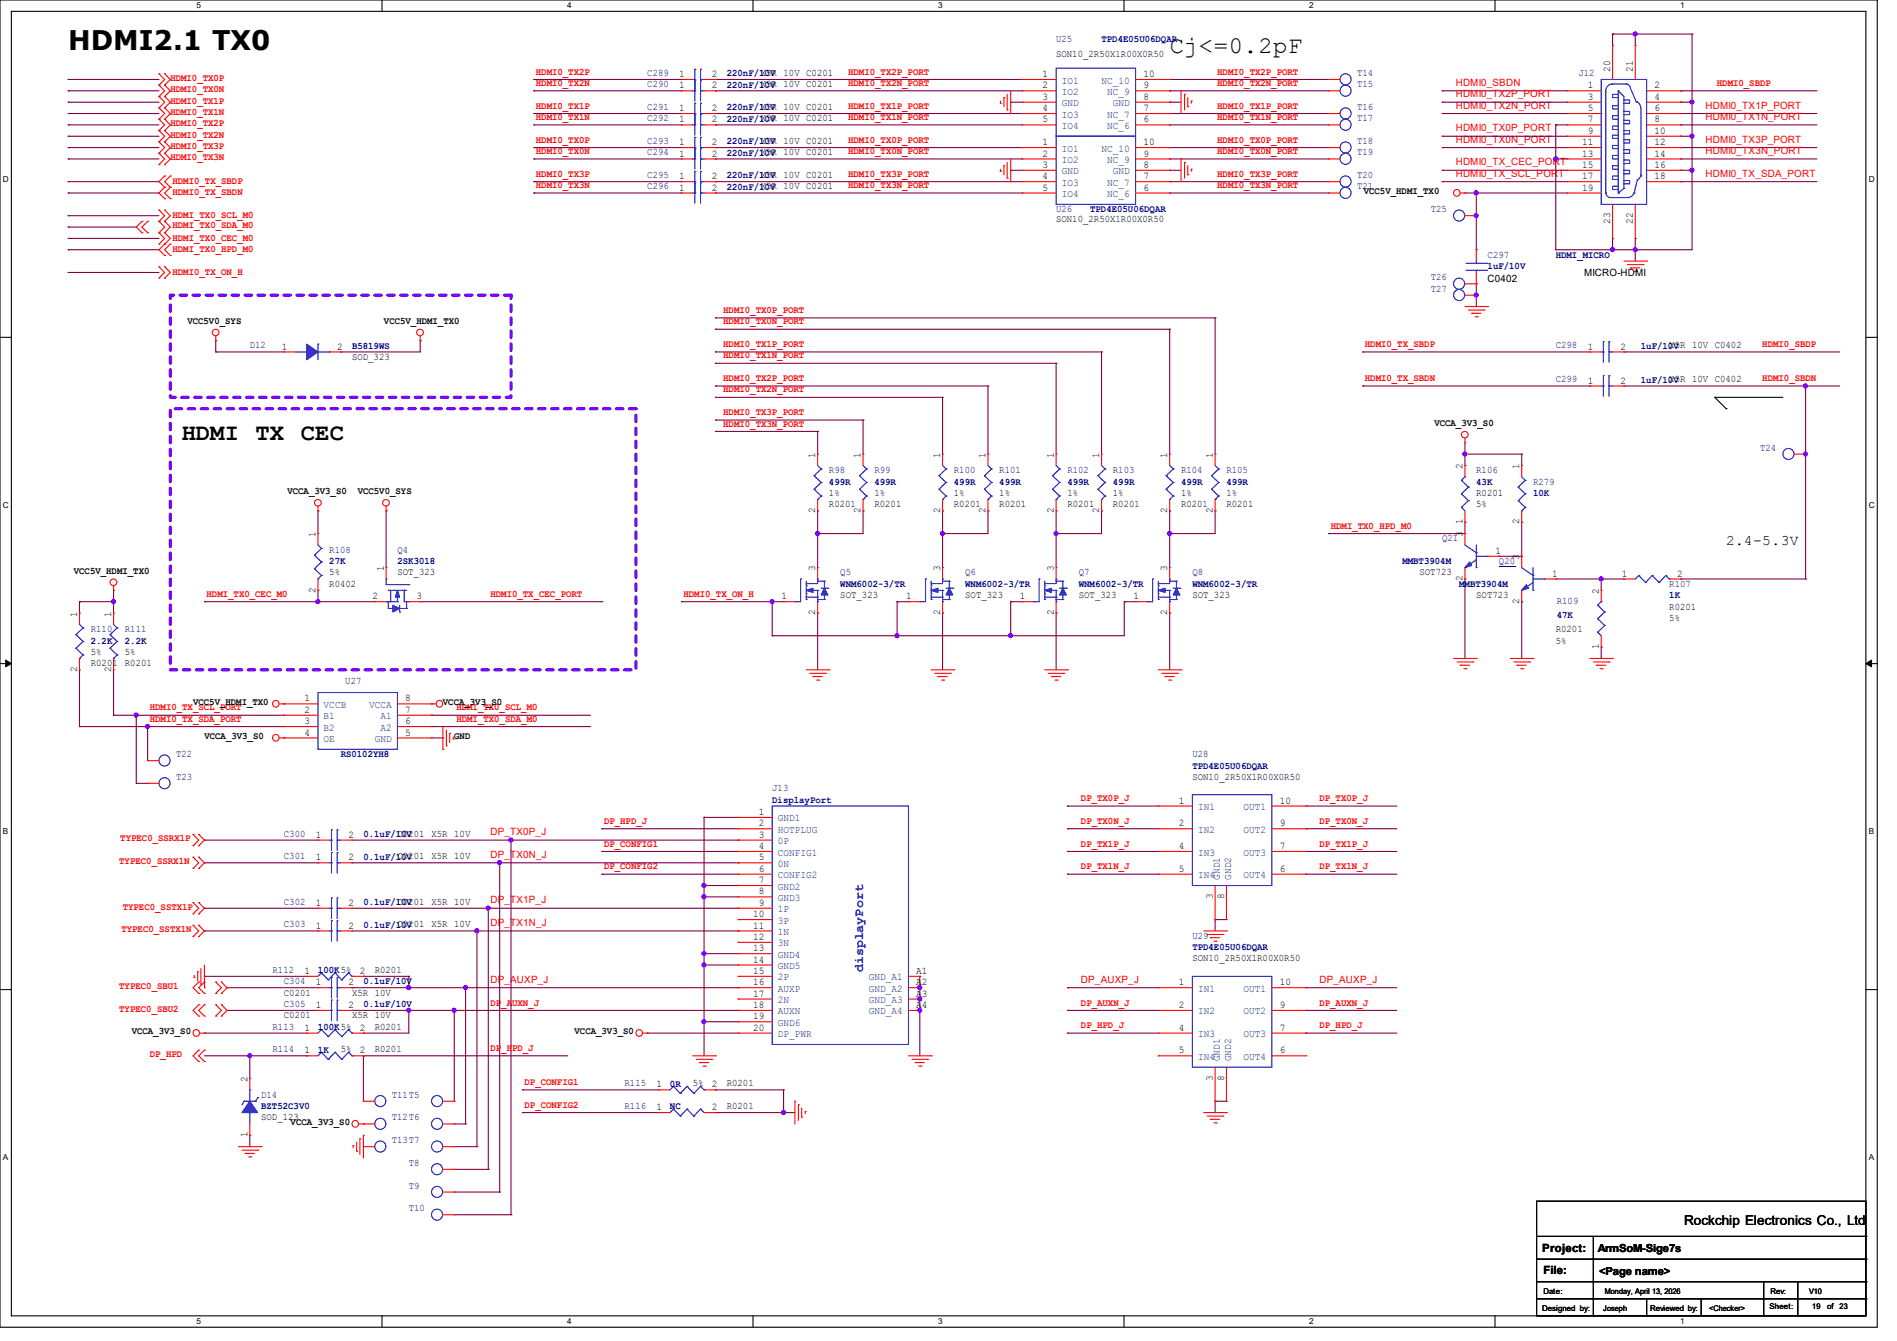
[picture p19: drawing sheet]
<svg xmlns="http://www.w3.org/2000/svg" width="297mm" height="210mm" viewBox="0 0 297 210" stroke-linecap="round" stroke-linejoin="round" font-family="sans-serif">
<defs><g id="words">
<text font-size="4.2" x="10.7" y="7.8">HDMI2.1 TX0</text>
<g font-size="3.7">
<text x="183.1" y="8.3">Cj&lt;=0.2pF</text>
<text x="28.4" y="69">HDMI TX</text>
<text x="47.1" y="69">CEC</text>
</g>
<text font-size="2.3" x="270.3" y="85.4">2.4-5.3V</text>
<text font-size="2.1" fill="#00f" x="135.1" y="152.2" transform="rotate(-90 135.1 152.2)">displayPort</text>
<text font-size="2.1" x="263.7" y="191.9">Rockchip Electronics Co., Ltd</text>
<g font-size="1.8">
<text x="241.5" y="196">Project:</text>
<text x="241.6" y="199.6">File:</text>
</g>
<g font-size="1.7">
<text x="250.1" y="196.1">ArmSoM-Sige7s</text>
<text x="250.4" y="199.7">&lt;Page name&gt;</text>
</g>
<g font-size="1.6" fill="#f00">
<text x="83.9" y="11.7">HDMI0_TX2P</text>
<text x="132.8" y="11.7">HDMI0_TX2P_PORT</text>
<text x="190.6" y="11.7">HDMI0_TX2P_PORT</text>
<text x="26.7" y="14.4">HDMI0_TX0N</text>
<text x="26.7" y="12.7">HDMI0_TX0P</text>
<text x="26.7" y="18">HDMI0_TX1N</text>
<text x="26.7" y="16.2">HDMI0_TX1P</text>
<text x="83.9" y="13.5">HDMI0_TX2N</text>
<text x="83.9" y="17">HDMI0_TX1P</text>
<text x="132.8" y="13.5">HDMI0_TX2N_PORT</text>
<text x="132.8" y="17">HDMI0_TX1P_PORT</text>
<text x="190.6" y="17">HDMI0_TX1P_PORT</text>
<text x="190.6" y="13.5">HDMI0_TX2N_PORT</text>
<text x="227.9" y="17">HDMI0_TX2N_PORT</text>
<text x="227.9" y="13.5">HDMI0_SBDN</text>
<text x="227.9" y="15.2">HDMI0_TX2P_PORT</text>
<text x="267" y="17">HDMI0_TX1P_PORT</text>
<text x="268.8" y="13.5">HDMI0_SBDP</text>
<text x="26.7" y="21.5">HDMI0_TX2N</text>
<text x="26.7" y="19.8">HDMI0_TX2P</text>
<text x="26.7" y="23.3">HDMI0_TX3P</text>
<text x="83.9" y="22.4">HDMI0_TX0P</text>
<text x="83.9" y="18.8">HDMI0_TX1N</text>
<text x="132.8" y="22.4">HDMI0_TX0P_PORT</text>
<text x="132.8" y="18.8">HDMI0_TX1N_PORT</text>
<text x="190.6" y="18.8">HDMI0_TX1N_PORT</text>
<text x="190.6" y="22.4">HDMI0_TX0P_PORT</text>
<text x="227.9" y="22.4">HDMI0_TX0N_PORT</text>
<text x="227.9" y="20.6">HDMI0_TX0P_PORT</text>
<text x="267" y="22.4">HDMI0_TX3P_PORT</text>
<text x="267" y="18.8">HDMI0_TX1N_PORT</text>
<text x="26.7" y="25.1">HDMI0_TX3N</text>
<text x="27" y="28.8">HDMI0_TX_SBDP</text>
<text x="83.9" y="24.1">HDMI0_TX0N</text>
<text x="83.9" y="27.7">HDMI0_TX3P</text>
<text x="83.9" y="29.5">HDMI0_TX3N</text>
<text x="132.8" y="24.1">HDMI0_TX0N_PORT</text>
<text x="132.8" y="27.7">HDMI0_TX3P_PORT</text>
<text x="132.8" y="29.5">HDMI0_TX3N_PORT</text>
<text x="190.6" y="27.7">HDMI0_TX3P_PORT</text>
<text x="190.6" y="24.1">HDMI0_TX0N_PORT</text>
<text x="190.6" y="29.5">HDMI0_TX3N_PORT</text>
<text x="227.9" y="25.9">HDMI0_TX_CEC_PORT</text>
<text x="227.9" y="27.7">HDMI0_TX_SCL_PORT</text>
<text x="267" y="24.1">HDMI0_TX3N_PORT</text>
<text x="267" y="27.7">HDMI0_TX_SDA_PORT</text>
<text x="27" y="35.8">HDMI_TX0_SDA_M0</text>
<text x="27" y="34.2">HDMI_TX0_SCL_M0</text>
<text x="27" y="30.6">HDMI0_TX_SBDN</text>
<text x="27" y="37.7">HDMI_TX0_CEC_M0</text>
<text x="27" y="39.5">HDMI_TX0_HPD_M0</text>
<text x="27" y="43.1">HDMI0_TX_ON_H</text>
<text x="113.2" y="49">HDMI0_TX0P_PORT</text>
<text x="113.2" y="50.8">HDMI0_TX0N_PORT</text>
<text x="113.2" y="54.4">HDMI0_TX1P_PORT</text>
<text x="113.2" y="56.1">HDMI0_TX1N_PORT</text>
<text x="113.2" y="59.7">HDMI0_TX2P_PORT</text>
<text x="213.7" y="59.7">HDMI0_TX_SBDN</text>
<text x="213.7" y="54.4">HDMI0_TX_SBDP</text>
<text x="275.9" y="54.4">HDMI0_SBDP</text>
<text x="275.9" y="59.7">HDMI0_SBDN</text>
<text x="113.2" y="61.5">HDMI0_TX2N_PORT</text>
<text x="113.2" y="65">HDMI0_TX3P_PORT</text>
<text x="113.2" y="66.8">HDMI0_TX3N_PORT</text>
<text x="208.4" y="82.8">HDMI_TX0_HPD_M0</text>
<text x="32.3" y="93.5">HDMI_TX0_CEC_M0</text>
<text x="76.8" y="93.5">HDMI0_TX_CEC_PORT</text>
<text x="107" y="93.5">HDMI0_TX_ON_H</text>
<text x="23.5" y="113">HDMI0_TX_SDA_PORT</text>
<text x="23.5" y="111.2">HDMI0_TX_SCL_PORT</text>
<text x="71.5" y="111.2">HDMI_TX0_SCL_M0</text>
<text x="71.5" y="113">HDMI_TX0_SDA_M0</text>
<text x="169.2" y="125.5">DP_TX0P_J</text>
<text x="206.6" y="125.5">DP_TX0P_J</text>
<text x="18.8" y="131.8">TYPEC0_SSRX1P</text>
<text x="76.8" y="130.8">DP_TX0P_J</text>
<text x="94.6" y="129">DP_HPD_J</text>
<text x="169.2" y="129">DP_TX0N_J</text>
<text x="206.6" y="129">DP_TX0N_J</text>
<text x="18.7" y="135.3">TYPEC0_SSRX1N</text>
<text x="76.8" y="134.4">DP_TX0N_J</text>
<text x="94.6" y="132.6">DP_CONFIG1</text>
<text x="94.6" y="136.1">DP_CONFIG2</text>
<text x="169.2" y="136.1">DP_TX1N_J</text>
<text x="169.2" y="132.6">DP_TX1P_J</text>
<text x="206.6" y="132.6">DP_TX1P_J</text>
<text x="206.6" y="136.1">DP_TX1N_J</text>
<text x="19.2" y="142.4">TYPEC0_SSTX1P</text>
<text x="76.8" y="141.5">DP_TX1P_J</text>
<text x="19" y="146">TYPEC0_SSTX1N</text>
<text x="76.8" y="145">DP_TX1N_J</text>
<text x="18.7" y="154.9">TYPEC0_SBU1</text>
<text x="76.8" y="153.9">DP_AUXP_J</text>
<text x="169.2" y="153.9">DP_AUXP_J</text>
<text x="206.6" y="153.9">DP_AUXP_J</text>
<text x="18.7" y="158.5">TYPEC0_SBU2</text>
<text x="76.8" y="157.5">DP_AUXN_J</text>
<text x="169.2" y="157.5">DP_AUXN_J</text>
<text x="169.2" y="161">DP_HPD_J</text>
<text x="206.6" y="161">DP_HPD_J</text>
<text x="206.6" y="157.5">DP_AUXN_J</text>
<text x="23.5" y="165.6">DP_HPD</text>
<text x="76.8" y="164.6">DP_HPD_J</text>
<text x="82.1" y="173.5">DP_CONFIG2</text>
<text x="82.1" y="169.9">DP_CONFIG1</text>
</g>
<g font-size="1.6" fill="#000080">
<text x="101.3" y="11.9">C289</text>
<text x="113.8" y="11.9">220nF/10V</text>
<text x="165.4" y="6.6">U25</text>
<text x="172.5" y="6.6">TPD4E05U06DQAR</text>
<text x="212.5" y="11.9">T14</text>
<text x="247.1" y="11.9">J12</text>
<text x="101.3" y="13.7">C290</text>
<text x="101.3" y="17.2">C291</text>
<text x="113.8" y="13.7">220nF/10V</text>
<text x="113.8" y="17.3">220nF/10V</text>
<text x="212.5" y="13.7">T15</text>
<text x="212.5" y="17.2">T16</text>
<text x="101.3" y="19">C292</text>
<text x="101.3" y="22.6">C293</text>
<text x="113.8" y="19">220nF/10V</text>
<text x="113.8" y="22.6">220nF/10V</text>
<text x="212.5" y="19">T17</text>
<text x="212.5" y="22.6">T18</text>
<text x="101.3" y="24.3">C294</text>
<text x="101.3" y="27.9">C295</text>
<text x="101.3" y="29.7">C296</text>
<text x="113.8" y="24.4">220nF/10V</text>
<text x="113.8" y="27.9">220nF/10V</text>
<text x="113.8" y="29.7">220nF/10V</text>
<text x="212.5" y="29.7">T21</text>
<text x="212.5" y="24.3">T19</text>
<text x="212.5" y="27.9">T20</text>
<text x="165.4" y="33.2">U26</text>
<text x="170.7" y="33.3">TPD4E05U06DQAR</text>
<text x="224" y="33.2">T25</text>
<text x="232.9" y="40.3">C297</text>
<text x="243.6" y="40.4">HDMI_MICRO</text>
<text x="224" y="45.7">T27</text>
<text x="224" y="43.9">T26</text>
<text x="232.9" y="42.2">1uF/10V</text>
<text x="39.1" y="54.6">D12</text>
<text x="55.1" y="54.6">B5819WS</text>
<text x="243.6" y="54.6">C298</text>
<text x="243.6" y="59.9">C299</text>
<text x="256.9" y="54.6">1uF/10V</text>
<text x="256.9" y="59.9">1uF/10V</text>
<text x="275.6" y="70.6">T24</text>
<text x="129.8" y="74.1">R98</text>
<text x="129.8" y="75.9">499R</text>
<text x="136.9" y="74.1">R99</text>
<text x="136.9" y="75.9">499R</text>
<text x="149.3" y="74.1">R100</text>
<text x="149.3" y="75.9">499R</text>
<text x="156.5" y="74.1">R101</text>
<text x="156.5" y="75.9">499R</text>
<text x="167.1" y="74.1">R102</text>
<text x="167.1" y="75.9">499R</text>
<text x="174.2" y="74.1">R103</text>
<text x="174.2" y="75.9">499R</text>
<text x="184.9" y="74.1">R104</text>
<text x="184.9" y="75.9">499R</text>
<text x="192" y="74.1">R105</text>
<text x="192" y="75.9">499R</text>
<text x="231.1" y="74.1">R106</text>
<text x="231.1" y="75.9">43K</text>
<text x="240" y="75.9">R279</text>
<text x="240" y="77.7">10K</text>
<text x="51.6" y="86.6">R108</text>
<text x="51.6" y="88.4">27K</text>
<text x="62.2" y="86.6">Q4</text>
<text x="62.2" y="88.4">2SK3018</text>
<text x="219.6" y="88.4">MMBT3904M</text>
<text x="225.8" y="84.8">Q21</text>
<text x="234.7" y="88.3">Q20</text>
<text x="131.6" y="90.1">Q5</text>
<text x="131.6" y="91.9">WNM6002-3/TR</text>
<text x="151.1" y="90.1">Q6</text>
<text x="151.1" y="91.9">WNM6002-3/TR</text>
<text x="168.9" y="90.1">Q7</text>
<text x="168.9" y="91.9">WNM6002-3/TR</text>
<text x="186.7" y="90.1">Q8</text>
<text x="186.7" y="91.9">WNM6002-3/TR</text>
<text x="228.5" y="91.9">MMBT3904M</text>
<text x="243.7" y="94.6">R109</text>
<text x="261.4" y="91.9">R107</text>
<text x="261.4" y="93.7">1K</text>
<text x="14.2" y="99">R110</text>
<text x="14.2" y="100.8">2.2K</text>
<text x="19.6" y="99">R111</text>
<text x="19.6" y="100.8">2.2K</text>
<text x="243.7" y="96.7">47K</text>
<text x="54.1" y="107.2">U27</text>
<text x="27.6" y="118.6">T22</text>
<text x="53.3" y="118.6">RS0102YH8</text>
<text x="186.7" y="118.6">U28</text>
<text x="27.6" y="122.1">T23</text>
<text x="120.9" y="123.9">J13</text>
<text x="120.9" y="125.7">DisplayPort</text>
<text x="186.7" y="120.4">TPD4E05U06DQAR</text>
<text x="44.4" y="131">C300</text>
<text x="56.9" y="131.1">0.1uF/10V</text>
<text x="44.4" y="134.6">C301</text>
<text x="56.9" y="134.6">0.1uF/10V</text>
<text x="44.4" y="141.7">C302</text>
<text x="56.9" y="141.7">0.1uF/10V</text>
<text x="44.4" y="145.2">C303</text>
<text x="56.9" y="145.3">0.1uF/10V</text>
<text x="186.7" y="147">U29</text>
<text x="186.7" y="148.8">TPD4E05U06DQAR</text>
<text x="42.7" y="152.4">R112</text>
<text x="44.4" y="154.1">C304</text>
<text x="49.8" y="152.4">100K5%</text>
<text x="56.9" y="154.2">0.1uF/10V</text>
<text x="42.7" y="161.2">R113</text>
<text x="44.4" y="157.7">C305</text>
<text x="49.8" y="161.3">100K5%</text>
<text x="56.9" y="157.7">0.1uF/10V</text>
<text x="42.7" y="164.8">R114</text>
<text x="49.8" y="164.8">1K</text>
<text x="40.9" y="171.9">D14</text>
<text x="40.9" y="173.7">BZT52C3V0</text>
<text x="61.3" y="171.9">T11T5</text>
<text x="97.8" y="173.7">R116</text>
<text x="97.8" y="170.1">R115</text>
<text x="104.9" y="173.7">NC</text>
<text x="104.9" y="170.2">0R</text>
<text x="61.3" y="179">T13T7</text>
<text x="61.3" y="175.5">T12T6</text>
<text x="64" y="182.6">T8</text>
<text x="64" y="186.1">T9</text>
<text x="64" y="189.7">T10</text>
</g>
<g font-size="1.6">
<text x="119.1" y="11.9">X5R 10V C0201</text>
<text x="165.4" y="8.9">SON10_2R50X1R00X0R50</text>
<text x="252.1" y="11.2" transform="rotate(-90 252.1 11.2)">20</text>
<text x="255.7" y="11.2" transform="rotate(-90 255.7 11.2)">21</text>
<text x="106.3" y="13.8">1</text>
<text x="106.3" y="17.4">1</text>
<text x="106.3" y="12.1">1</text>
<text x="111.5" y="13.8">2</text>
<text x="111.5" y="17.4">2</text>
<text x="111.5" y="12.1">2</text>
<text x="119.1" y="13.7">X5R 10V C0201</text>
<text x="119.1" y="17.2">X5R 10V C0201</text>
<text x="163.2" y="12.1">1</text>
<text x="163.2" y="13.8">2</text>
<text x="163.2" y="17.4">4</text>
<text x="163.2" y="15.6">3</text>
<text x="179" y="12.1">10</text>
<text x="179" y="13.8">9</text>
<text x="179" y="17.4">7</text>
<text x="179" y="15.6">8</text>
<text x="248.6" y="13.8">1</text>
<text x="248.6" y="15.6">3</text>
<text x="248.6" y="17.4">5</text>
<text x="259" y="13.8">2</text>
<text x="259" y="15.6">4</text>
<text x="259" y="17.4">6</text>
<text x="106.3" y="19.2">1</text>
<text x="106.3" y="22.7">1</text>
<text x="111.5" y="19.2">2</text>
<text x="111.5" y="22.7">2</text>
<text x="119.1" y="19">X5R 10V C0201</text>
<text x="119.1" y="22.6">X5R 10V C0201</text>
<text x="163.2" y="22.7">1</text>
<text x="163.2" y="19.2">5</text>
<text x="179" y="22.7">10</text>
<text x="179" y="19.2">6</text>
<text x="247.7" y="22.7">11</text>
<text x="248.6" y="19.2">7</text>
<text x="248.6" y="21">9</text>
<text x="259" y="19.2">8</text>
<text x="259" y="21">10</text>
<text x="259" y="22.7">12</text>
<text x="106.3" y="24.5">1</text>
<text x="106.3" y="28.1">1</text>
<text x="106.3" y="29.8">1</text>
<text x="111.5" y="24.5">2</text>
<text x="111.5" y="28.1">2</text>
<text x="111.5" y="29.8">2</text>
<text x="119.1" y="24.3">X5R 10V C0201</text>
<text x="119.1" y="27.9">X5R 10V C0201</text>
<text x="119.1" y="29.7">X5R 10V C0201</text>
<text x="163.2" y="24.5">2</text>
<text x="163.2" y="28.1">4</text>
<text x="163.2" y="29.8">5</text>
<text x="163.2" y="26.3">3</text>
<text x="179" y="24.5">9</text>
<text x="179" y="28.1">7</text>
<text x="179" y="29.8">6</text>
<text x="179" y="26.3">8</text>
<text x="247.7" y="24.5">13</text>
<text x="247.7" y="26.3">15</text>
<text x="247.7" y="28.1">17</text>
<text x="247.7" y="29.8">19</text>
<text x="259" y="24.5">14</text>
<text x="259" y="26.3">16</text>
<text x="259" y="28.1">18</text>
<text x="165.4" y="34.8">SON10_2R50X1R00X0R50</text>
<text x="213.5" y="30.4">VCC5V_HDMI_TX0</text>
<text x="252.1" y="35" transform="rotate(-90 252.1 35)">23</text>
<text x="255.7" y="35" transform="rotate(-90 255.7 35)">22</text>
<text x="232.9" y="44.1">C0402</text>
<text x="248" y="43.2">MICRO-HDMI</text>
<text x="29.3" y="50.7">VCC5V0_SYS</text>
<text x="60.1" y="50.7">VCC5V_HDMI_TX0</text>
<text x="44.1" y="54.7">1</text>
<text x="52.8" y="54.7">2</text>
<text x="55.1" y="56.3">SOD_323</text>
<text x="248.6" y="54.7">1</text>
<text x="253.7" y="54.7">2</text>
<text x="261.4" y="54.6">X5R 10V C0402</text>
<text x="261.4" y="59.9">X5R 10V C0402</text>
<text x="248.6" y="60.1">1</text>
<text x="253.7" y="60.1">2</text>
<text x="127.6" y="71.7" transform="rotate(-90 127.6 71.7)">1</text>
<text x="134.7" y="71.7" transform="rotate(-90 134.7 71.7)">1</text>
<text x="147.2" y="71.7" transform="rotate(-90 147.2 71.7)">1</text>
<text x="154.3" y="71.7" transform="rotate(-90 154.3 71.7)">1</text>
<text x="165" y="71.7" transform="rotate(-90 165 71.7)">1</text>
<text x="172.1" y="71.7" transform="rotate(-90 172.1 71.7)">1</text>
<text x="182.8" y="71.7" transform="rotate(-90 182.8 71.7)">1</text>
<text x="189.9" y="71.7" transform="rotate(-90 189.9 71.7)">1</text>
<text x="224.6" y="66.7">VCCA_3V3_S0</text>
<text x="45" y="77.4">VCCA_3V3_S0</text>
<text x="56" y="77.4">VCC5V0_SYS</text>
<text x="129.8" y="77.7">1%</text>
<text x="136.9" y="77.7">1%</text>
<text x="149.3" y="77.7">1%</text>
<text x="156.5" y="77.7">1%</text>
<text x="167.1" y="77.7">1%</text>
<text x="174.2" y="77.7">1%</text>
<text x="184.9" y="77.7">1%</text>
<text x="192" y="77.7">1%</text>
<text x="229" y="73.4" transform="rotate(-90 229 73.4)">2</text>
<text x="231.1" y="77.7">R0201</text>
<text x="237.9" y="73.4" transform="rotate(-90 237.9 73.4)">1</text>
<text x="127.6" y="80.3" transform="rotate(-90 127.6 80.3)">2</text>
<text x="129.8" y="79.5">R0201</text>
<text x="134.7" y="80.3" transform="rotate(-90 134.7 80.3)">2</text>
<text x="136.9" y="79.5">R0201</text>
<text x="147.2" y="80.3" transform="rotate(-90 147.2 80.3)">2</text>
<text x="149.3" y="79.5">R0201</text>
<text x="154.3" y="80.3" transform="rotate(-90 154.3 80.3)">2</text>
<text x="156.5" y="79.5">R0201</text>
<text x="165" y="80.3" transform="rotate(-90 165 80.3)">2</text>
<text x="167.1" y="79.5">R0201</text>
<text x="172.1" y="80.3" transform="rotate(-90 172.1 80.3)">2</text>
<text x="174.2" y="79.5">R0201</text>
<text x="182.8" y="80.3" transform="rotate(-90 182.8 80.3)">2</text>
<text x="184.9" y="79.5">R0201</text>
<text x="189.9" y="80.3" transform="rotate(-90 189.9 80.3)">2</text>
<text x="192" y="79.5">R0201</text>
<text x="229" y="82.1" transform="rotate(-90 229 82.1)">1</text>
<text x="231.1" y="79.5">5%</text>
<text x="237.9" y="82.1" transform="rotate(-90 237.9 82.1)">2</text>
<text x="11.6" y="89.8">VCC5V_HDMI_TX0</text>
<text x="49.4" y="84.1" transform="rotate(-90 49.4 84.1)">1</text>
<text x="60.1" y="89.5" transform="rotate(-90 60.1 89.5)">1</text>
<text x="127.6" y="89.5" transform="rotate(-90 127.6 89.5)">3</text>
<text x="147.2" y="89.5" transform="rotate(-90 147.2 89.5)">3</text>
<text x="165" y="89.5" transform="rotate(-90 165 89.5)">3</text>
<text x="182.8" y="89.5" transform="rotate(-90 182.8 89.5)">3</text>
<text x="229" y="84.1" transform="rotate(-90 229 84.1)">3</text>
<text x="234.1" y="86.7">1</text>
<text x="237.9" y="87.7" transform="rotate(-90 237.9 87.7)">3</text>
<text x="49.4" y="92.8" transform="rotate(-90 49.4 92.8)">2</text>
<text x="51.6" y="91.9">R0402</text>
<text x="51.6" y="90.1">5%</text>
<text x="58.3" y="93.9">2</text>
<text x="62.2" y="90.1">SOT_323</text>
<text x="65.2" y="93.9">3</text>
<text x="122.3" y="93.9">1</text>
<text x="131.6" y="93.7">SOT_323</text>
<text x="141.9" y="93.9">1</text>
<text x="151.1" y="93.7">SOT_323</text>
<text x="159.7" y="93.9">1</text>
<text x="168.9" y="93.7">SOT_323</text>
<text x="177.5" y="93.9">1</text>
<text x="186.7" y="93.7">SOT_323</text>
<text x="222.2" y="90.1">SOT723</text>
<text x="229" y="91" transform="rotate(-90 229 91)">2</text>
<text x="231.1" y="93.7">SOT723</text>
<text x="237.9" y="94.6" transform="rotate(-90 237.9 94.6)">2</text>
<text x="243" y="90.3">1</text>
<text x="250.3" y="93" transform="rotate(-90 250.3 93)">2</text>
<text x="253.9" y="90.3">1</text>
<text x="261.4" y="95.5">R0201</text>
<text x="262.6" y="90.3">2</text>
<text x="12.1" y="96.6" transform="rotate(-90 12.1 96.6)">1</text>
<text x="17.4" y="96.6" transform="rotate(-90 17.4 96.6)">1</text>
<text x="127.6" y="96.4" transform="rotate(-90 127.6 96.4)">2</text>
<text x="147.2" y="96.4" transform="rotate(-90 147.2 96.4)">2</text>
<text x="165" y="96.4" transform="rotate(-90 165 96.4)">2</text>
<text x="182.8" y="96.4" transform="rotate(-90 182.8 96.4)">2</text>
<text x="243.6" y="99">R0201</text>
<text x="243.6" y="100.8">5%</text>
<text x="250.3" y="101.7" transform="rotate(-90 250.3 101.7)">1</text>
<text x="261.4" y="97.2">5%</text>
<text x="12.1" y="105.2" transform="rotate(-90 12.1 105.2)">2</text>
<text x="14.2" y="104.3">R0201</text>
<text x="14.2" y="102.6">5%</text>
<text x="17.4" y="105.2" transform="rotate(-90 17.4 105.2)">2</text>
<text x="19.6" y="104.3">R0201</text>
<text x="19.6" y="102.6">5%</text>
<text x="30.2" y="110.4">VCC5V_HDMI_TX0</text>
<text x="47.7" y="109.9">1</text>
<text x="47.7" y="111.6">2</text>
<text x="47.7" y="113.4">3</text>
<text x="63.5" y="113.4">6</text>
<text x="63.5" y="111.6">7</text>
<text x="63.5" y="109.9">8</text>
<text x="69.3" y="110.4">VCCA_3V3_S0</text>
<text x="32" y="115.8">VCCA_3V3_S0</text>
<text x="47.7" y="115.2">4</text>
<text x="63.5" y="115.2">5</text>
<text x="71.1" y="115.8">GND</text>
<text x="184.6" y="125.9">1</text>
<text x="186.7" y="122.1">SON10_2R50X1R00X0R50</text>
<text x="200.4" y="125.9">10</text>
<text x="49.4" y="131.2">1</text>
<text x="54.6" y="131.2">2</text>
<text x="62.2" y="131">C0201</text>
<text x="67.6" y="131">X5R 10V</text>
<text x="118.8" y="127.6">1</text>
<text x="118.8" y="129.4">2</text>
<text x="118.8" y="131.2">3</text>
<text x="184.6" y="129.4">2</text>
<text x="200.4" y="129.4">9</text>
<text x="49.4" y="134.7">1</text>
<text x="54.6" y="134.7">2</text>
<text x="62.2" y="134.6">C0201</text>
<text x="67.6" y="134.6">X5R 10V</text>
<text x="118.8" y="133">4</text>
<text x="118.8" y="136.5">6</text>
<text x="118.8" y="134.7">5</text>
<text x="184.6" y="133">4</text>
<text x="184.6" y="136.5">5</text>
<text x="200.4" y="136.5">6</text>
<text x="200.4" y="133">7</text>
<text x="49.4" y="141.9">1</text>
<text x="54.6" y="141.9">2</text>
<text x="62.2" y="141.7">C0201</text>
<text x="67.6" y="141.7">X5R 10V</text>
<text x="117.9" y="143.6">10</text>
<text x="118.8" y="138.3">7</text>
<text x="118.8" y="140.1">8</text>
<text x="118.8" y="141.9">9</text>
<text x="189.9" y="140.8" transform="rotate(-90 189.9 140.8)">3</text>
<text x="191.6" y="140.8" transform="rotate(-90 191.6 140.8)">8</text>
<text x="49.4" y="145.4">1</text>
<text x="54.6" y="145.4">2</text>
<text x="62.2" y="145.2">C0201</text>
<text x="67.6" y="145.2">X5R 10V</text>
<text x="117.9" y="145.4">11</text>
<text x="117.9" y="147.2">12</text>
<text x="117.9" y="149">13</text>
<text x="44.4" y="155.9">C0201</text>
<text x="47.7" y="152.5">1</text>
<text x="49.4" y="154.3">1</text>
<text x="54.6" y="154.3">2</text>
<text x="55.1" y="155.9">X5R 10V</text>
<text x="56.3" y="152.5">2</text>
<text x="58.7" y="152.4">R0201</text>
<text x="117.9" y="150.8">14</text>
<text x="117.9" y="152.5">15</text>
<text x="117.9" y="154.3">16</text>
<text x="143.5" y="152.5">A1</text>
<text x="143.5" y="154.3">A2</text>
<text x="184.6" y="154.3">1</text>
<text x="186.7" y="150.6">SON10_2R50X1R00X0R50</text>
<text x="200.4" y="154.3">10</text>
<text x="44.4" y="159.5">C0201</text>
<text x="47.7" y="161.4">1</text>
<text x="49.4" y="157.9">1</text>
<text x="54.6" y="157.9">2</text>
<text x="55.1" y="159.5">X5R 10V</text>
<text x="56.3" y="161.4">2</text>
<text x="58.7" y="161.2">R0201</text>
<text x="117.9" y="156.1">17</text>
<text x="117.9" y="157.9">18</text>
<text x="117.9" y="159.6">19</text>
<text x="117.9" y="161.4">20</text>
<text x="143.5" y="156.1">A3</text>
<text x="143.5" y="157.9">A4</text>
<text x="184.6" y="157.9">2</text>
<text x="184.6" y="161.4">4</text>
<text x="200.4" y="161.4">7</text>
<text x="200.4" y="157.9">9</text>
<text x="20.6" y="162">VCCA_3V3_S0</text>
<text x="47.7" y="165">1</text>
<text x="53.3" y="164.8">5%</text>
<text x="56.3" y="165">2</text>
<text x="58.7" y="164.8">R0201</text>
<text x="90" y="162">VCCA_3V3_S0</text>
<text x="184.6" y="165">5</text>
<text x="200.4" y="165">6</text>
<text x="38.7" y="169.5" transform="rotate(-90 38.7 169.5)">2</text>
<text x="102.8" y="173.9">1</text>
<text x="102.8" y="170.3">1</text>
<text x="108.5" y="170.1">5%</text>
<text x="111.5" y="173.9">2</text>
<text x="111.5" y="170.3">2</text>
<text x="113.8" y="173.7">R0201</text>
<text x="113.8" y="170.1">R0201</text>
<text x="189.9" y="169.2" transform="rotate(-90 189.9 169.2)">3</text>
<text x="191.6" y="169.2" transform="rotate(-90 191.6 169.2)">8</text>
<text x="38.7" y="178.1" transform="rotate(-90 38.7 178.1)">1</text>
<text x="40.9" y="175.5">SOD_123</text>
<text x="45.5" y="176.2">VCCA_3V3_S0</text>
</g>
<g font-size="1.6" fill="#004080">
<text x="166.2" y="13.1">IO1</text>
<text x="166.2" y="14.9">IO2</text>
<text x="166.2" y="16.6">GND</text>
<text x="172.5" y="13.1">NC_10</text>
<text x="173.4" y="14.9">NC_9</text>
<text x="174.2" y="16.6">GND</text>
<text x="166.2" y="23.7">IO1</text>
<text x="166.2" y="18.4">IO3</text>
<text x="166.2" y="20.2">IO4</text>
<text x="172.5" y="23.7">NC_10</text>
<text x="173.4" y="18.4">NC_7</text>
<text x="173.4" y="20.2">NC_6</text>
<text x="166.2" y="25.5">IO2</text>
<text x="166.2" y="29.1">IO3</text>
<text x="166.2" y="27.3">GND</text>
<text x="173.4" y="25.5">NC_9</text>
<text x="173.4" y="29.1">NC_7</text>
<text x="174.2" y="27.3">GND</text>
<text x="166.2" y="30.9">IO4</text>
<text x="173.4" y="30.9">NC_6</text>
<text x="50.7" y="110.9">VCCB</text>
<text x="50.7" y="112.7">B1</text>
<text x="57.8" y="110.9">VCCA</text>
<text x="59.6" y="112.7">A1</text>
<text x="50.7" y="114.4">B2</text>
<text x="50.7" y="116.2">OE</text>
<text x="58.7" y="116.2">GND</text>
<text x="59.6" y="114.4">A2</text>
<text x="121.8" y="128.7">GND1</text>
<text x="121.8" y="130.4">HOTPLUG</text>
<text x="187.6" y="126.9">IN1</text>
<text x="187.6" y="130.4">IN2</text>
<text x="194.7" y="130.4">OUT2</text>
<text x="194.7" y="126.9">OUT1</text>
<text x="121.8" y="132.2">0P</text>
<text x="121.8" y="134">CONFIG1</text>
<text x="121.8" y="137.5">CONFIG2</text>
<text x="121.8" y="135.8">0N</text>
<text x="187.6" y="134">IN3</text>
<text x="187.6" y="137.5">IN4</text>
<text x="191" y="137.8" transform="rotate(-90 191 137.8)">GND1</text>
<text x="192.7" y="137.8" transform="rotate(-90 192.7 137.8)">GND2</text>
<text x="194.7" y="137.5">OUT4</text>
<text x="194.7" y="134">OUT3</text>
<text x="121.8" y="139.3">GND2</text>
<text x="121.8" y="141.1">GND3</text>
<text x="121.8" y="142.9">1P</text>
<text x="121.8" y="144.7">3P</text>
<text x="121.8" y="146.4">1N</text>
<text x="121.8" y="148.2">3N</text>
<text x="121.8" y="150">GND4</text>
<text x="121.8" y="151.8">GND5</text>
<text x="121.8" y="153.5">2P</text>
<text x="121.8" y="155.3">AUXP</text>
<text x="136" y="153.5">GND_A1</text>
<text x="136" y="155.3">GND_A2</text>
<text x="187.6" y="155.3">IN1</text>
<text x="194.7" y="155.3">OUT1</text>
<text x="121.8" y="157.1">2N</text>
<text x="121.8" y="158.9">AUXN</text>
<text x="121.8" y="160.7">GND6</text>
<text x="136" y="157.1">GND_A3</text>
<text x="136" y="158.9">GND_A4</text>
<text x="187.6" y="158.9">IN2</text>
<text x="194.7" y="158.9">OUT2</text>
<text x="121.8" y="162.4">DP_PWR</text>
<text x="187.6" y="162.4">IN3</text>
<text x="187.6" y="166">IN4</text>
<text x="191" y="166.2" transform="rotate(-90 191 166.2)">GND1</text>
<text x="192.7" y="166.2" transform="rotate(-90 192.7 166.2)">GND2</text>
<text x="194.7" y="166">OUT4</text>
<text x="194.7" y="162.4">OUT3</text>
</g>
<g font-size="1.3">
<text x="30.8" y="1.3">5</text>
<text x="88.8" y="1.3">4</text>
<text x="146.9" y="1.3">3</text>
<text x="205" y="1.3">2</text>
<text x="263.1" y="1.3">1</text>
<text x=".5" y="28.4">D</text>
<text x="292.6" y="28.4">D</text>
<text x=".5" y="79.5">C</text>
<text x="292.6" y="79.5">C</text>
<text x=".5" y="130.6">B</text>
<text x="292.6" y="130.6">B</text>
<text x=".5" y="181.7">A</text>
<text x="292.6" y="181.7">A</text>
<text x="30.8" y="207.4">5</text>
<text x="88.8" y="207.4">4</text>
<text x="146.9" y="207.4">3</text>
<text x="205" y="207.4">2</text>
<text x="263.1" y="207.4">1</text>
</g>
<g font-size="1.2">
<text x="241.6" y="202.6">Date:</text>
<text x="251.2" y="202.6">Monday, April 13, 2026</text>
<text x="277.2" y="202.6">Rev:</text>
<text x="283.2" y="202.6">V10</text>
<text x="241.5" y="205.3">Designed by:</text>
<text x="251" y="205.3">Joseph</text>
<text x="258.4" y="205.3">Reviewed by:</text>
<text x="267.6" y="205.3">&lt;Checker&gt;</text>
<text x="277" y="205.1">Sheet:</text>
<text x="283.8" y="205.1">19</text>
<text x="286.1" y="205.1">of</text>
<text x="288" y="205.1">23</text>
</g>
</g></defs>
<path d="M0 0h293.9v207.9h-293.9zM1.8 1.8h290.3v204.3h-290.3z" fill="none" stroke="#000" stroke-width=".17"/>
<g fill="#fff">
<path d="M30.8 .2h.7v1.4h-.7z"/>
<path d="M30.8 206.2h.7v1.4h-.7z"/>
</g>
<path d="M59.8 0v1.8M59.8 206.1v1.8" fill="none" stroke="#000" stroke-width=".17"/>
<g fill="#fff">
<path d="M88.8 .2h.7v1.4h-.7z"/>
<path d="M88.8 206.2h.7v1.4h-.7z"/>
</g>
<path d="M117.9 0v1.8M117.9 206.1v1.8" fill="none" stroke="#000" stroke-width=".17"/>
<g fill="#fff">
<path d="M146.9 .2h.7v1.4h-.7z"/>
<path d="M146.9 206.2h.7v1.4h-.7z"/>
</g>
<path d="M176 0v1.8M176 206.1v1.8" fill="none" stroke="#000" stroke-width=".17"/>
<g fill="#fff">
<path d="M205 .2h.7v1.4h-.7z"/>
<path d="M205 206.2h.7v1.4h-.7z"/>
</g>
<path d="M234.1 0v1.8M234.1 206.1v1.8" fill="none" stroke="#000" stroke-width=".17"/>
<g fill="#fff">
<path d="M263.1 .2h.6v1.4h-.6z"/>
<path d="M263.1 206.2h.6v1.4h-.6z"/>
<path d="M.5 27.3h.9v1.4h-.9z"/>
<path d="M292.6 27.3h.9v1.4h-.9z"/>
<path d="M.5 78.4h.9v1.4h-.9z"/>
<path d="M292.6 78.4h.9v1.4h-.9z"/>
</g>
<path d="M0 52.8h1.8M292.1 52.8h1.8" fill="none" stroke="#000" stroke-width=".17"/>
<g fill="#fff">
<path d="M.5 129.5h.8v1.4h-.8z"/>
<path d="M292.6 129.5h.8v1.4h-.8z"/>
</g>
<path d="M0 103.9h1.8M292.1 103.9h1.8" fill="none" stroke="#000" stroke-width=".17"/>
<path d="M.9 103.4l.9 .5-.9 .5zM292.1 103.9l.9-.5v1z" fill="#000" stroke="#000" stroke-width=".16"/>
<g fill="#fff">
<path d="M.5 180.5h.8v1.4h-.8z"/>
<path d="M292.6 180.5h.8v1.4h-.8z"/>
</g>
<g fill="none" stroke="#000" stroke-width=".17">
<path d="M268.5 62.2h.1M268.5 62.2h10.6M268.5 62.2l1.8 1.8M270.3 64h.1M0 155h1.8M292.1 155h1.8M240.6 188.1h51.5v18h-51.5zM240.6 193.6h51.5M240.6 197.2h51.5M249.5 193.6v12.5M292.1 193.6h.1M292.1 197.2h.1"/>
<path d="M240.6 200.7h51.5M240.6 203.4h51.5M249.5 206.1h.1M257.8 206.1h.1M257.8 203.4v2.7M266.4 206.1h.1M266.4 203.4v2.7M276.1 206.1h.1M276.1 200.7v5.4M281.5 206.1h.1M281.5 200.7v5.4M292.1 200.7h.1"/>
<path d="M292.1 203.4h.1"/>
</g>
<path d="M26.7 46.2h53.3v16h-53.3zM26.7 64h72.9v40.9h-72.9z" fill="none" stroke="#8000ff" stroke-width=".51" stroke-dasharray="1 1"/>
<g fill="none" stroke="#800040" stroke-width=".17">
<path d="M10.7 12.4h.1M10.7 14.2h.1M10.7 16h.1M10.7 17.8h.1M10.7 19.6h.1M10.7 12.4h14.2M10.7 14.2h14.2M10.7 16h14.2M10.7 17.8h14.2M10.7 19.6h14.2M83.6 12.4h.1M83.6 14.2h.1"/>
<path d="M83.6 17.8h.1M83.6 19.6h.1M83.6 12.4h23.1M83.6 14.2h23.1M83.6 17.8h23.1M83.6 19.6h23.1M112 12.4h.1M112 14.2h.1M112 17.8h.1M112 19.6h.1M112 12.4h48M112 14.2h48"/>
<path d="M112 17.8h48M112 19.6h48M158.2 16h.1M158.2 16h1.8M183.1 12.4h.1M183.1 17.8h.1M183.1 14.2h.1M183.1 19.6h.1M183.1 16h.1M183.1 12.4h24.9M183.1 14.2h24.9M183.1 16h1.8"/>
<path d="M183.1 17.8h24.9M183.1 19.6h24.9M225.8 17.8h.1M225.8 14.2h.1M225.8 16h.1M225.8 14.2h19.6M225.8 16h19.6M225.8 17.8h19.6M243.6 19.6h.1M243.6 19.6h1.8M243.6 19.6v19.5M252.5 5.3h.1"/>
<path d="M252.5 5.3h12.4M252.5 5.3v1.8M256 5.3h.1M256 5.3v1.8M263.1 17.8h.1M263.1 19.6h.1M263.1 16h.1M263.1 14.2h.1M263.1 14.2h21.4M263.1 16h1.8M263.1 17.8h21.4M263.1 19.6h21.4"/>
<path d="M264.9 5.3h.1M264.9 16h.1M264.9 5.3v33.8h-21.3M10.7 21.3h.1M10.7 23.1h.1M10.7 24.9h.1M10.7 35.6h.1M10.7 33.8h.1M10.7 37.3h.1M10.7 39.1h.1M10.7 28.4h.1M10.7 30.2h.1"/>
<path d="M10.7 21.3h14.2M10.7 23.1h14.2M10.7 24.9h14.2M10.7 35.6h10.6M10.7 33.8h14.2M10.7 37.3h14.2M10.7 39.1h14.2M10.7 28.4h14.2M10.7 30.2h14.2M83.6 24.9h.1M83.6 23.1h.1M83.6 28.4h.1"/>
<path d="M83.6 30.2h.1M83.6 23.1h23.1M83.6 24.9h23.1M83.6 28.4h23.1M83.6 30.2h23.1M112 24.9h.1M112 23.1h.1M112 28.4h.1M112 30.2h.1M112 23.1h48M112 24.9h48M112 28.4h48"/>
<path d="M112 30.2h48M158.2 26.7h.1M158.2 26.7h1.8M183.1 28.4h.1M183.1 24.9h.1M183.1 30.2h.1M183.1 26.7h.1M183.1 23.1h.1M183.1 23.1h24.9M183.1 24.9h24.9M183.1 28.4h24.9M183.1 30.2h24.9"/>
<path d="M183.1 26.7h1.8M225.8 26.7h.1M225.8 28.4h.1M225.8 23.1h.1M225.8 21.3h.1M225.8 21.3h19.6M225.8 23.1h19.6M225.8 28.4h19.6M225.8 26.7h19.6M229.4 30.2h.1M229.4 30.2h16M231.1 33.8h.1"/>
<path d="M231.1 30.2h.1M231.1 39.1h.1M231.1 30.2v8.9M243.6 39.1h.1M243.6 24.9h.1M243.6 24.9h1.8M252.5 39.1h.1M252.5 37.3h.1M252.5 37.3v1.8M256 37.3h.1M256 39.1h.1M256 37.3v3.6"/>
<path d="M263.1 23.1h.1M263.1 24.9h.1M263.1 28.4h.1M263.1 21.3h.1M263.1 26.7h.1M263.1 21.3h1.8M263.1 23.1h21.4M263.1 24.9h21.4M263.1 28.4h21.4M263.1 26.7h1.8M264.9 21.3h.1M264.9 26.7h.1"/>
<path d="M10.7 42.7h.1M10.7 42.7h14.2M33.8 55.1h.1M33.8 53.3h.1M33.8 55.1h10.6M33.8 53.3v1.8M53.3 55.1h.1M65.8 53.3h.1M65.8 53.3v1.8h-12.5M112 49.8h.1M112 51.6h.1M112 55.1h.1"/>
<path d="M112 56.9h.1M112 49.8h78.2M112 51.6h71.1M112 55.1h60.5M112 56.9h53.4M165.4 56.9h.1M165.4 56.9v14.2M172.5 55.1h.1M172.5 55.1v16M183.1 51.6h.1M183.1 51.6v19.5M190.2 49.8h.1"/>
<path d="M190.2 49.8v21.3M213.4 55.1h.1M213.4 55.1h35.5M231.1 46.2h.1M231.1 48h.1M231.1 44.4v3.6M254.3 55.1h.1M254.3 55.1h33.7M112 60.5h.1M112 62.2h.1M112 65.8h.1M112 67.6h.1"/>
<path d="M112 60.5h42.7M112 62.2h35.6M112 65.8h23.1M112 67.6h16M128 67.6h.1M128 67.6v3.5M135.1 65.8h.1M135.1 65.8v5.3M147.6 62.2h.1M147.6 62.2v8.9M154.7 60.5h.1M154.7 60.5v10.6"/>
<path d="M213.4 60.5h.1M213.4 60.5h35.5M229.4 71.1h.1M229.4 72.9h.1M229.4 69.3v3.6M229.4 71.1h8.9M238.3 71.1h.1M238.3 71.1v1.8M254.3 60.5h.1M254.3 60.5h33.7M282.7 71.1h.1M282.7 60.5h.1"/>
<path d="M282.7 60.5v30.2M12.4 94.2h.1M12.4 94.2h5.4M12.4 94.2v1.8M17.8 92.5h.1M17.8 94.2h.1M17.8 92.5v3.5M32 94.2h.1M32 94.2h26.7M49.8 80h.1M49.8 92.5h.1M49.8 94.2h.1"/>
<path d="M49.8 80v3.6M49.8 92.5v1.7M60.5 80h.1M60.5 80v8.9M65.8 94.2h28.4M94.2 94.2h.1M106.7 94.2h.1M106.7 94.2h16M120.9 99.6h.1M120.9 94.2h.1M120.9 94.2v5.4M128 80h.1"/>
<path d="M128 96h.1M128 83.6h.1M128 80v8.9M128 96v8.9M135.1 80h.1M135.1 80v3.6h-7.1M140.5 94.2h.1M140.5 99.6h.1M140.5 94.2h1.7M140.5 94.2v5.4M147.6 96h.1M147.6 83.6h.1"/>
<path d="M147.6 80h.1M147.6 80v8.9M147.6 96v8.9M154.7 80h.1M154.7 80v3.6h-7.1M158.2 94.2h.1M158.2 99.6h.1M158.2 94.2h1.8M158.2 94.2v5.4M165.4 96h.1M165.4 83.6h.1M165.4 80h.1"/>
<path d="M165.4 80v8.9M165.4 96v8.9M172.5 80h.1M172.5 80v3.6h-7.1M176 94.2h.1M176 94.2h1.8M176 94.2v5.4h-55.1M183.1 96h.1M183.1 83.6h.1M183.1 80h.1M183.1 80v8.9M183.1 96v8.9"/>
<path d="M190.2 80h.1M190.2 80v3.6h-7.1M208 83.6h.1M229.4 81.8h.1M229.4 90.7h.1M229.4 81.8v1.8h-21.4M229.4 90.7v12.4M234.7 87.1h.1M238.3 94.2h.1M238.3 81.8h.1M238.3 81.8v5.3h-3.6M238.3 94.2v8.9"/>
<path d="M243.6 90.7h.1M243.6 90.7h10.7M250.7 90.7h.1M250.7 90.7v1.8M263.1 90.7h.1M263.1 90.7h19.6M282.7 90.7h.1M12.4 113.8h.1M12.4 113.8h32M12.4 104.9v8.9M17.8 112h.1M17.8 112h26.6"/>
<path d="M17.8 104.9v7.1M21.3 112h.1M21.3 112v10.7M23.1 113.8h.1M23.1 113.8v5.3M44.4 112h.1M67.6 112h.1M67.6 113.8h.1M67.6 112h24.9M67.6 113.8h24.9M67.6 115.6h1.7M69.3 115.6h.1"/>
<path d="M250.7 101.3h.1M250.7 101.3v1.8M21.3 122.7h.1M21.3 122.7h1.8M32 135.1h.1M32 131.6h.1M32 135.1h17.8M32 131.6h17.8M55.1 135.1h60.5M55.1 131.6h60.5M78.2 135.1h.1M78.2 135.1v51.6"/>
<path d="M80 131.6h.1M80 131.6v58.6M94.2 133.3h.1M94.2 136.9h.1M94.2 129.8h.1M94.2 136.9h21.4M94.2 133.3h21.4M94.2 129.8h21.4M110.2 128h.1M110.2 138.7h.1M110.2 128v37.4M110.2 128h5.4"/>
<path d="M110.2 138.7h5.4M115.6 135.1h.1M115.6 131.6h.1M167.1 136.9h.1M167.1 126.2h.1M167.1 129.8h.1M167.1 133.3h.1M167.1 136.9h14.3M167.1 126.2h14.3M167.1 133.3h14.3M167.1 129.8h14.3M204.5 126.2h.1"/>
<path d="M204.5 133.3h.1M204.5 129.8h.1M204.5 136.9h.1M204.5 136.9h14.2M204.5 126.2h14.2M204.5 133.3h14.2M204.5 129.8h14.2M32 142.2h.1M32 152.9h.1M32 145.8h.1M32 142.2h17.8M32 152.9h16"/>
<path d="M32 145.8h17.8M35.6 154.7h.1M35.6 158.2h.1M35.6 154.7h14.2M35.6 158.2h14.2M55.1 154.7h.1M55.1 158.2h.1M55.1 154.7h60.5M55.1 158.2h60.5M55.1 142.2h60.5M55.1 145.8h60.5M56.9 152.9h.1"/>
<path d="M56.9 152.9h7.1M64 152.9h.1M64 158.2h.1M64 158.2v3.6h-7.1M64 152.9v1.8M71.1 158.2h.1M71.1 158.2v14.3M72.9 154.7h.1M72.9 154.7v21.3M74.7 145.8h.1M74.7 145.8v33.8M76.5 142.2h.1"/>
<path d="M76.5 142.2v40.9M110.2 151.1h.1M110.2 149.4h.1M110.2 140.5h.1M110.2 151.1h5.4M110.2 149.4h5.4M110.2 140.5h5.4M115.6 158.2h.1M115.6 154.7h.1M115.6 145.8h.1M115.6 142.2h.1M144 158.2h.1"/>
<path d="M144 156.5h.1M144 154.7h.1M144 152.9h.1M144 152.9v12.5M167.1 154.7h.1M167.1 158.2h.1M167.1 154.7h14.3M167.1 158.2h14.3M190.2 144h.1M190.2 144v1.8M190.2 144h1.8M204.5 154.7h.1"/>
<path d="M204.5 158.2h.1M204.5 154.7h14.2M204.5 158.2h14.2M32 161.8h.1M32 161.8h16M32 165.4h16M39.1 165.4h.1M39.1 177.8h.1M39.1 165.4v3.5M39.1 177.8v1.8M48 165.4h.1M56.9 161.8h.1"/>
<path d="M56.9 165.4h.1M56.9 165.4h32M56.9 165.4v7.1M71.1 176h1.8M71.1 179.6h3.6M72.9 176h.1M74.7 179.6h.1M81.8 174.2h.1M81.8 170.7h.1M81.8 174.2h21.3M81.8 170.7h21.3M101.3 161.8h.1"/>
<path d="M101.3 161.8h14.3M110.2 160h.1M110.2 160h5.4M112 174.2h.1M112 170.7h.1M112 174.2h12.5M112 170.7h10.7M122.7 174.2h.1M122.7 170.7h.1M122.7 170.7v3.5M167.1 161.8h.1M167.1 161.8h14.3"/>
<path d="M190.2 172.5h.1M190.2 172.5v1.7M190.2 172.5h1.8M204.5 161.8h.1M204.5 161.8h14.2M71.1 183.1h5.4M71.1 186.7h7.1M71.1 190.2h8.9M76.5 183.1h.1M78.2 186.7h.1M80 190.2h.1"/>
</g>
<g fill="#f0f" stroke="#f0f" stroke-width=".17">
<circle cx="120.9" cy="94.2" r=".32"/>
<circle cx="158.2" cy="99.5" r=".32"/>
<circle cx="140.4" cy="99.5" r=".32"/>
<circle cx="128" cy="83.5" r=".32"/>
<circle cx="147.6" cy="83.5" r=".32"/>
<circle cx="165.3" cy="83.5" r=".32"/>
<circle cx="183.1" cy="83.5" r=".32"/>
<circle cx="250.7" cy="90.7" r=".32"/>
<circle cx="282.7" cy="60.4" r=".32"/>
<circle cx="231.1" cy="30.2" r=".32"/>
<circle cx="264.9" cy="16" r=".32"/>
<circle cx="252.5" cy="39.1" r=".32"/>
<circle cx="264.9" cy="21.3" r=".32"/>
<circle cx="256" cy="39.1" r=".32"/>
<circle cx="243.6" cy="24.9" r=".32"/>
<circle cx="264.9" cy="26.6" r=".32"/>
<circle cx="256" cy="5.3" r=".32"/>
<circle cx="110.2" cy="138.7" r=".32"/>
<circle cx="110.2" cy="160" r=".32"/>
<circle cx="110.2" cy="151.1" r=".32"/>
<circle cx="110.2" cy="149.3" r=".32"/>
<circle cx="110.2" cy="140.4" r=".32"/>
<circle cx="76.4" cy="142.2" r=".32"/>
<circle cx="39.1" cy="165.3" r=".32"/>
<circle cx="64" cy="154.7" r=".32"/>
<circle cx="64" cy="158.2" r=".32"/>
<circle cx="144" cy="158.2" r=".32"/>
<circle cx="144" cy="156.4" r=".32"/>
<circle cx="144" cy="154.7" r=".32"/>
<circle cx="122.7" cy="174.2" r=".32"/>
<circle cx="17.8" cy="94.2" r=".32"/>
<circle cx="49.8" cy="94.2" r=".32"/>
<circle cx="71.1" cy="158.2" r=".32"/>
<circle cx="72.9" cy="154.7" r=".32"/>
<circle cx="74.7" cy="145.8" r=".32"/>
<circle cx="78.2" cy="135.1" r=".32"/>
<circle cx="80" cy="131.6" r=".32"/>
<circle cx="23.1" cy="113.8" r=".32"/>
<circle cx="21.3" cy="112" r=".32"/>
<circle cx="282.7" cy="71.1" r=".32"/>
<circle cx="231.1" cy="33.8" r=".32"/>
<circle cx="231.1" cy="46.2" r=".32"/>
<circle cx="229.3" cy="71.1" r=".32"/>
</g>
<g fill="none" stroke="#f00" stroke-width=".17">
<path d="M24.9 15.1h.1M24.9 13.3h.1M24.9 11.6h.1M24.9 18.7h.1M24.9 16.9h.1M24.9 13.3l.9 .9-.9 .9M24.9 11.6l.9 .8-.9 .9M24.9 16.9l.9 .9-.9 .9M24.9 15.1l.9 .9-.9 .9M24.9 18.7l.9 .9-.9 .8M25.8 15.1h.1M25.8 13.3h.1"/>
<path d="M25.8 11.6h.1M25.8 18.7h.1M25.8 16.9h.1M25.8 13.3l.9 .9-.9 .9M25.8 11.6l.9 .8-.9 .9M25.8 16.9l.9 .9-.9 .9M25.8 15.1l.9 .9-.9 .9M25.8 18.7l.9 .9-.9 .8M106.7 14.2h.1M106.7 19.6h.1M106.7 17.8h.1M106.7 12.4h.1"/>
<path d="M106.7 14.2h1.8M106.7 12.4h1.8M106.7 19.6h1.8M106.7 17.8h1.8M110.2 14.2h1.8M110.2 12.4h1.8M110.2 19.6h1.8M110.2 17.8h1.8M112 14.2h.1M112 19.6h.1M112 17.8h.1M112 12.4h.1"/>
<path d="M156.6 16.2h.1M156.6 15.8v.4M157.2 15.3h.1M157.2 15.3v1.4M157.7 17.2h.1M157.7 14.8v2.4M158.2 17.8h.1M158.2 14.2v3.6M160 12.4h.1M160 14.2h.1M160 17.8h.1M160 19.6h.1"/>
<path d="M160 16h.1M160 14.2h5.4M160 12.4h5.4M160 19.6h5.4M160 17.8h5.4M160 16h5.4M177.8 14.2h5.3M177.8 12.4h5.3M177.8 19.6h5.3M177.8 17.8h5.3M177.8 16h5.3M183.1 12.4h.1"/>
<path d="M183.1 14.2h.1M183.1 17.8h.1M183.1 19.6h.1M183.1 16h.1M184.9 14.2h.1M184.9 14.2v3.6M185.5 14.8h.1M185.5 14.8v2.4M186 16.7h.1M186 15.3v1.4M186.5 15.8h.1M186.5 15.8v.4"/>
<path d="M208 12.4h.1M208 14.2h.1M208 17.8h.1M208 19.6h.1M208 14.2h1.8M208 12.4h1.8M208 19.6h1.8M208 17.8h1.8M245.4 14.2h.1M245.4 16h.1M245.4 17.8h.1M245.4 19.6h.1"/>
<path d="M245.4 14.2h5.3M245.4 19.6h5.3M245.4 17.8h5.3M245.4 16h5.3M252.5 7.1h.1M252.5 7.1v5.3M256 7.1h.1M256 7.1v5.3M257.8 14.2h5.3M257.8 19.6h5.3M257.8 17.8h5.3M257.8 16h5.3"/>
<path d="M263.1 14.2h.1M263.1 16h.1M263.1 17.8h.1M263.1 19.6h.1M22.2 34.7h.1M22.2 36.4h.1M22.2 34.7l-.9 .9 .9 .8M23.1 36.4h.1M23.1 34.7h.1M23.1 34.7l-.9 .9 .9 .8M24.9 36.4h.1M24.9 34.7h.1"/>
<path d="M24.9 32.9h.1M24.9 38.2h.1M24.9 22.2h.1M24.9 20.4h.1M24.9 25.8h.1M24.9 24h.1M24.9 34.7l.9 .9-.9 .8M24.9 32.9l.9 .9-.9 .9M24.9 36.4l.9 .9-.9 .9M24.9 20.4l.9 .9-.9 .9M24.9 24l.9 .9-.9 .9M24.9 22.2l.9 .9-.9 .9"/>
<path d="M25.8 36.4h.1M25.8 34.7h.1M25.8 32.9h.1M25.8 38.2h.1M25.8 27.6h.1M25.8 29.3h.1M25.8 31.1h.1M25.8 22.2h.1M25.8 20.4h.1M25.8 25.8h.1M25.8 24h.1M25.8 34.7l.9 .9-.9 .8"/>
<path d="M25.8 32.9l.9 .9-.9 .9M25.8 36.4l.9 .9-1.8 1.8 .9 .9M25.8 27.6l-.9 .8 .9 .9M25.8 29.3l-.9 .9 .9 .9M25.8 20.4l.9 .9-.9 .9M25.8 24l.9 .9-.9 .9M25.8 22.2l.9 .9-.9 .9M26.7 38.2h.1M26.7 29.3h.1M26.7 27.6h.1M26.7 31.1h.1M26.7 38.2l-.9 .9 .9 .9"/>
<path d="M26.7 27.6l-.9 .8 .9 .9M26.7 29.3l-.9 .9 .9 .9M106.7 24.9h.1M106.7 23.1h.1M106.7 28.4h.1M106.7 30.2h.1M106.7 30.2h1.8M106.7 24.9h1.8M106.7 23.1h1.8M106.7 28.4h1.8M110.2 30.2h1.8M110.2 24.9h1.8"/>
<path d="M110.2 23.1h1.8M110.2 28.4h1.8M112 24.9h.1M112 23.1h.1M112 28.4h.1M112 30.2h.1M156.6 26.8h.1M156.6 26.5v.3M157.2 26h.1M157.2 26v1.4M157.7 27.9h.1M157.7 25.4v2.5"/>
<path d="M158.2 28.4h.1M158.2 24.9v3.5M160 23.1h.1M160 24.9h.1M160 28.4h.1M160 30.2h.1M160 26.7h.1M160 30.2h5.4M160 24.9h5.4M160 23.1h5.4M160 28.4h5.4M160 26.7h5.4"/>
<path d="M177.8 30.2h5.3M177.8 24.9h5.3M177.8 23.1h5.3M177.8 28.4h5.3M177.8 26.7h5.3M183.1 23.1h.1M183.1 24.9h.1M183.1 28.4h.1M183.1 30.2h.1M183.1 26.7h.1M184.9 24.9h.1M184.9 24.9v3.5"/>
<path d="M185.5 25.4h.1M185.5 25.4v2.5M186 27.4h.1M186 26v1.4M186.5 26.5h.1M186.5 26.5v.3M208 30.2h.1M208 23.1h.1M208 24.9h.1M208 28.4h.1M208 30.2h1.8M208 24.9h1.8"/>
<path d="M208 23.1h1.8M208 28.4h1.8M228.6 30.2h.8M229.4 30.2h.1M229.4 33.8h1.7M231.1 33.8h.1M231.1 39.1h.1M231.1 39.1v1.8M245.4 21.3h.1M245.4 23.1h.1M245.4 24.9h.1M245.4 26.7h.1"/>
<path d="M245.4 28.4h.1M245.4 30.2h.1M245.4 30.2h5.3M245.4 24.9h5.3M245.4 23.1h5.3M245.4 28.4h5.3M245.4 26.7h5.3M245.4 21.3h5.3M252.5 37.3h.1M252.5 32v5.3M256 37.3h.1M256 32v5.3"/>
<path d="M257.8 24.9h5.3M257.8 23.1h5.3M257.8 28.4h5.3M257.8 26.7h5.3M257.8 21.3h5.3M263.1 21.3h.1M263.1 23.1h.1M263.1 24.9h.1M263.1 26.7h.1M263.1 28.4h.1M24.9 43.6h.1M24.9 41.8h.1"/>
<path d="M24.9 41.8l.9 .9-.9 .9M25.8 40h.1M25.8 43.6h.1M25.8 41.8h.1M25.8 41.8l.9 .9-.9 .9M26.7 40h.1M33.8 53.3h.1M33.8 52.6v.7M44.4 55.1h.1M44.4 55.1h1.8M51.6 55.1h1.7M53.3 55.1h.1"/>
<path d="M65.8 53.3h.1M65.8 52.6v.7M229.4 48h3.5M229.4 46.2h1.7M229.4 44.4h1.7M229.9 48.6h2.5M230.4 49.1h.1M230.4 49.1h1.5M231 49.6h.3M231.1 46.2h.1M231.1 44.4h.1M231.1 42.7v1.7"/>
<path d="M231.3 49.6h.1M232.4 48.6h.1M232.9 48h.1M248.9 55.1h.1M248.9 55.1h1.8M252.5 55.1h1.8M254.3 55.1h.1M254.3 40.9h3.5M254.8 41.4h2.5M255.3 42h.1M255.3 42h1.5M255.9 42.5h.3"/>
<path d="M256.2 42.5h.1M257.3 41.4h.1M257.8 40.9h.1M49.8 79.3v.7M60.5 79.3v.7M128 71.1h.1M128 71.1v1.8M128 78.2v1.8M135.1 71.1h.1M135.1 71.1v1.8M135.1 78.2v1.8M147.6 71.1h.1"/>
<path d="M147.6 71.1v1.8M147.6 78.2v1.8M154.7 71.1h.1M154.7 71.1v1.8M154.7 78.2v1.8M165.4 71.1h.1M165.4 71.1v1.8M165.4 78.2v1.8M172.5 71.1h.1M172.5 71.1v1.8M172.5 78.2v1.8M183.1 71.1h.1"/>
<path d="M183.1 71.1v1.8M183.1 78.2v1.8M190.2 71.1h.1M190.2 71.1v1.8M190.2 78.2v1.8M229.4 69.3h.1M229.4 72.9h.1M229.4 68.6v.7M229.4 72.9v1.8M238.3 72.9h.1M238.3 72.9v1.8M248.9 60.5h.1"/>
<path d="M248.9 60.5h1.8M252.5 60.5h1.8M254.3 60.5h.1M280.9 71.1h1.8M282.7 71.1h.1M12.4 96h.1M12.4 96v1.8M17.8 92.5h.1M17.8 96h.1M17.8 91.7v.8M17.8 96v1.8M49.8 80h.1"/>
<path d="M49.8 83.6h.1M49.8 92.5h.1M49.8 83.6v1.7M49.8 90.7v1.8M58.7 94.2h.1M58.7 94.2h1.8M60.5 80h.1M60.5 88.9h.1M60.5 88.9v1.8M64 94.2h1.8M65.8 94.2h.1M122.7 94.2h.1"/>
<path d="M122.7 94.2h1.8M128 80h.1M128 88.9h.1M128 96h.1M128 88.9v1.8M128 94.2v1.8M135.1 80h.1M142.2 94.2h.1M142.2 94.2h1.8M147.6 88.9h.1M147.6 96h.1M147.6 80h.1"/>
<path d="M147.6 88.9v1.8M147.6 94.2v1.8M154.7 80h.1M160 94.2h.1M160 94.2h1.8M165.4 88.9h.1M165.4 96h.1M165.4 80h.1M165.4 88.9v1.8M165.4 94.2v1.8M172.5 80h.1M177.8 94.2h.1"/>
<path d="M177.8 94.2h1.8M183.1 80h.1M183.1 88.9h.1M183.1 96h.1M183.1 88.9v1.8M183.1 94.2v1.8M190.2 80h.1M229.4 90.7h.1M229.4 83.6h.1M229.4 81.8h.1M229.4 80v1.8M229.4 83.6v1.7"/>
<path d="M229.4 88.9v1.8M232.9 87.1h1.8M234.7 87.1h.1M238.3 94.2h.1M238.3 87.1h.1M238.3 81.8h.1M238.3 80v1.8M238.3 87.1v1.8M238.3 92.5v1.7M241.8 90.7h1.8M243.6 90.7h.1M250.7 92.5h.1"/>
<path d="M250.7 92.5v1.7M250.7 99.6v1.7M254.3 90.7h.1M254.3 90.7h1.7M261.4 90.7h1.7M263.1 90.7h.1M12.4 104.9h.1M12.4 103.1v1.8M17.8 104.9h.1M17.8 103.1v1.8M23.1 119.1h.1M23.1 119.1h1.8"/>
<path d="M43.7 115.6h6.1M43.7 110.2h6.1M44.4 115.6h.1M44.4 110.2h.1M44.4 112h.1M44.4 113.8h.1M44.4 112h5.4M44.4 113.8h5.4M62.2 115.6h5.4M62.2 110.2h6.1M62.2 112h5.4M62.2 113.8h5.4"/>
<path d="M67.6 110.2h.1M67.6 115.6h.1M67.6 113.8h.1M67.6 112h.1M69.3 117.3h.1M69.3 113.8v3.5M69.9 116.8h.1M69.9 114.3v2.5M70.4 114.9h.1M70.4 114.9v1.4M71 115.7h.1M71 115.4v.3"/>
<path d="M126.2 104.9h3.6M126.8 105.5h2.4M127.3 106h.1M127.3 106h1.4M127.8 106.5h.4M128.2 106.5h.1M129.2 105.5h.1M129.8 104.9h.1M145.8 104.9h3.6M146.3 105.5h2.5M146.9 106h.1M146.9 106h1.4"/>
<path d="M147.4 106.5h.3M147.7 106.5h.1M148.8 105.5h.1M149.4 104.9h.1M163.6 104.9h3.5M164.1 105.5h2.5M164.6 106h.1M164.6 106h1.5M165.2 106.5h.3M165.5 106.5h.1M166.6 105.5h.1M167.1 104.9h.1"/>
<path d="M181.4 104.9h3.5M181.9 105.5h2.5M182.4 106h.1M182.4 106h1.5M183 106.5h.3M183.3 106.5h.1M184.4 105.5h.1M184.9 104.9h.1M227.6 103.1h3.5M228.1 103.7h2.5M228.6 104.2h.1M228.6 104.2h1.5"/>
<path d="M229.2 104.7h.3M229.5 104.7h.1M230.6 103.7h.1M231.1 103.1h.1M236.5 103.1h3.5M237 103.7h2.5M237.5 104.2h.1M237.5 104.2h1.5M238.1 104.7h.3M238.4 104.7h.1M239.5 103.7h.1M240 103.1h.1"/>
<path d="M248.9 103.1h3.6M249.5 103.7h2.4M250 104.2h.1M250 104.2h1.4M250.5 104.7h.4M250.7 101.3h.1M250.9 104.7h.1M251.9 103.7h.1M252.5 103.1h.1M23.1 122.7h.1M23.1 122.7h1.8M30.2 134.2h.1"/>
<path d="M30.2 136h.1M30.2 130.7h.1M30.2 132.5h.1M30.2 134.2l.9 .9-.9 .9M30.2 130.7l.9 .9-.9 .9M31.1 136h.1M31.1 134.2h.1M31.1 132.5h.1M31.1 130.7h.1M31.1 134.2l.9 .9-.9 .9M31.1 130.7l.9 .9-.9 .9M49.8 131.6h.1"/>
<path d="M49.8 135.1h.1M49.8 131.6h1.8M49.8 135.1h1.8M53.3 131.6h1.8M53.3 135.1h1.8M55.1 131.6h.1M55.1 135.1h.1M115.6 128h.1M115.6 129.8h.1M115.6 131.6h.1M115.6 133.3h.1M115.6 136.9h.1"/>
<path d="M115.6 138.7h.1M115.6 135.1h.1M115.6 128h5.3M115.6 129.8h5.3M115.6 131.6h5.3M115.6 133.3h5.3M115.6 136.9h5.3M115.6 138.7h5.3M115.6 135.1h5.3M181.4 126.2h.1M181.4 129.8h.1M181.4 133.3h.1"/>
<path d="M181.4 136.9h.1M181.4 129.8h5.3M181.4 133.3h5.3M181.4 136.9h5.3M181.4 126.2h5.3M190.2 138.7v5.3M192 138.7v5.3M199.1 129.8h5.4M199.1 133.3h5.4M199.1 136.9h5.4M199.1 126.2h5.4M204.5 136.9h.1"/>
<path d="M204.5 133.3h.1M204.5 129.8h.1M204.5 126.2h.1M30.2 141.4h.1M30.2 143.1h.1M30.2 144.9h.1M30.2 146.7h.1M30.2 141.4l.9 .8-.9 .9M30.2 144.9l.9 .9-.9 .9M30.4 153.1h.1M30.4 152.7v.4M30.9 152.2h.1"/>
<path d="M30.9 152.2v1.4M31.1 143.1h.1M31.1 141.4h.1M31.1 153.8h.1M31.1 155.6h.1M31.1 157.4h.1M31.1 159.1h.1M31.1 146.7h.1M31.1 144.9h.1M31.1 141.4l.9 .8-.9 .9M31.1 153.8l-.9 .9 .9 .9M31.1 157.4l-.9 .8 .9 .9"/>
<path d="M31.1 144.9l.9 .9-.9 .9M31.5 154.1h.1M31.5 151.7v2.4M32 154.7h.1M32 153.8h.1M32 155.6h.1M32 157.4h.1M32 159.1h.1M32 151.1v3.6M32 157.4l-.9 .8 .9 .9M32 153.8l-.9 .9 .9 .9M33.8 153.8h.1"/>
<path d="M33.8 155.6h.1M33.8 157.4h.1M33.8 159.1h.1M33.8 153.8l.9 .9-.9 .9M33.8 157.4l.9 .8-.9 .9M34.7 155.6h.1M34.7 153.8h.1M34.7 159.1h.1M34.7 157.4h.1M34.7 153.8l.9 .9-.9 .9M34.7 157.4l.9 .8-.9 .9M48 152.9h.1"/>
<path d="M48 152.9h1.8M49.8 158.2h.1M49.8 145.8h.1M49.8 142.2h.1M49.8 154.7h.1M49.8 145.8h1.8M49.8 142.2h1.8M49.8 154.7h1.8M49.8 158.2h1.8M53.3 145.8h1.8M53.3 142.2h1.8M53.3 154.7h1.8"/>
<path d="M53.3 158.2h1.8M55.1 158.2h.1M55.1 145.8h.1M55.1 142.2h.1M55.1 154.7h.1M55.1 152.9h1.8M56.9 152.9h.1M115.6 140.5h.1M115.6 142.2h.1M115.6 144h.1M115.6 145.8h.1M115.6 147.6h.1"/>
<path d="M115.6 149.4h.1M115.6 151.1h.1M115.6 152.9h.1M115.6 154.7h.1M115.6 156.5h.1M115.6 158.2h.1M115.6 145.8h5.3M115.6 152.9h5.3M115.6 140.5h5.3M115.6 142.2h5.3M115.6 144h5.3M115.6 147.6h5.3"/>
<path d="M115.6 149.4h5.3M115.6 151.1h5.3M115.6 154.7h5.3M115.6 156.5h5.3M115.6 158.2h5.3M142.2 152.9h1.8M142.2 154.7h1.8M142.2 156.5h1.8M142.2 158.2h1.8M144 152.9h.1M144 154.7h.1M144 156.5h.1"/>
<path d="M144 158.2h.1M181.4 154.7h.1M181.4 158.2h.1M181.4 154.7h5.3M181.4 158.2h5.3M188.5 145.8h3.5M189 146.3h2.5M189.5 146.9h.1M189.5 146.9h1.5M190.1 147.4h.3M190.2 144h.1M190.4 147.4h.1"/>
<path d="M191.5 146.3h.1M192 145.8h.1M192 144h.1M199.1 154.7h5.4M199.1 158.2h5.4M204.5 158.2h.1M204.5 154.7h.1M31.1 164.5h.1M31.1 166.2h.1M31.1 164.5l-.9 .9 .9 .8M31.3 161.8h.7M32 161.8h.1"/>
<path d="M32 164.5h.1M32 166.2h.1M32 164.5l-.9 .9 .9 .8M37.3 179.6h3.6M39.1 177.8h.1M39.1 168.9h.1M39.1 168.9v1.8M39.1 176v1.8M40.9 179.6h.1M48 165.4h.1M48 161.8h.1M48 165.4h1.8"/>
<path d="M48 161.8h1.8M55.1 165.4h1.8M55.1 161.8h1.8M55.3 179.4h.1M55.3 179.4v.3M55.8 178.9v1.4M56.2 176h2.5M56.3 178.4h.1M56.3 178.4v2.4M56.9 176h.1M56.9 177.8h.1M56.9 165.4h.1"/>
<path d="M56.9 161.8h.1M56.9 179.6h.1M56.9 172.5h.1M56.9 179.6h1.8M56.9 177.8v3.6M56.9 172.5h1.8M69.3 179.6h1.8M69.3 176h1.8M69.3 172.5h1.8M71.1 172.5h.1M71.1 176h.1M71.1 179.6h.1"/>
<path d="M100.6 161.8h.7M101.3 161.8h.1M103.1 174.2h.1M103.1 170.7h.1M103.1 174.2h1.8M103.1 170.7h1.8M108.5 165.4h3.5M109 165.9h2.5M109.5 166.4h.1M109.5 166.4h1.5M110.1 167h.3M110.2 174.2h1.8"/>
<path d="M110.2 170.7h1.8M110.4 167h.1M111.5 165.9h.1M112 165.4h.1M112 174.2h.1M112 170.7h.1M115.6 160h.1M115.6 161.8h.1M115.6 161.8h5.3M115.6 160h5.3M124.5 172.5h.1M124.5 172.5v3.5"/>
<path d="M125 173h.1M125 173v2.5M125.5 175h.1M125.5 173.5v1.5M126.1 174.1h.1M126.1 174.1v.3M142.2 165.4h3.6M142.8 165.9h2.4M143.3 166.4h.1M143.3 166.4h1.4M143.8 167h.4M144.2 167h.1"/>
<path d="M145.2 165.9h.1M145.8 165.4h.1M181.4 161.8h.1M181.4 165.4h.1M181.4 165.4h5.3M181.4 161.8h5.3M188.5 174.2h3.5M189 174.8h2.5M189.5 175.3h.1M189.5 175.3h1.5M190.1 175.9h.3M190.2 172.5h.1"/>
<path d="M190.2 167.1v5.4M190.4 175.9h.1M191.5 174.8h.1M192 174.2h.1M192 172.5h.1M192 167.1v5.4M199.1 165.4h5.4M199.1 161.8h5.4M204.5 165.4h.1M204.5 161.8h.1M37.9 180.1h2.4M38.4 180.6h.1"/>
<path d="M38.4 180.6h1.4M38.9 181.2h.4M39.3 181.2h.1M40.3 180.1h.1M55.8 180.3h.1M69.3 183.1h1.8M69.3 186.7h1.8M69.3 190.2h1.8M71.1 183.1h.1M71.1 186.7h.1M71.1 190.2h.1"/>
<circle cx="228.1" cy="30.2" r=".52"/>
<circle cx="33.8" cy="52.1" r=".52"/>
<circle cx="65.8" cy="52.1" r=".52"/>
<circle cx="49.8" cy="78.7" r=".52"/>
<circle cx="60.4" cy="78.7" r=".52"/>
<circle cx="229.4" cy="68.1" r=".52"/>
<circle cx="17.8" cy="91.2" r=".52"/>
<circle cx="43.2" cy="110.2" r=".52"/>
<circle cx="43.2" cy="115.5" r=".52"/>
<circle cx="68.8" cy="110.2" r=".52"/>
<circle cx="30.7" cy="161.8" r=".52"/>
<circle cx="55.6" cy="176" r=".52"/>
<circle cx="100.1" cy="161.8" r=".52"/>
</g>
<g fill="none" stroke="#00f" stroke-width=".17">
<path d="M108.5 14.2h.3M108.5 19.6h.3M108.5 17.8h.3M108.5 12.4h.3M108.8 14.2h.1M108.8 12.6h.1M108.8 19.6h.1M108.8 17.9h.1M108.8 17.8h.1M108.8 16.2h.1M108.8 12.4h.1M108.8 10.8h.1"/>
<path d="M108.8 10.8v5M108.8 16.2v5M109.7 12.6h.1M109.7 14.2h.1M109.7 17.9h.1M109.7 19.6h.1M109.7 16.2h.1M109.7 17.8h.1M109.7 10.8h.1M109.7 12.4h.1M109.7 14.2h.5M109.7 10.8v5"/>
<path d="M109.7 16.2v5M109.7 19.6h.5M109.7 17.8h.5M109.7 12.4h.5M165.4 10.7h12.4v10.6h-12.4zM250.7 12.4h7.1v19.6h-7.1zM251.4 14.2v16M252.3 13.2h2.3M252.5 13.2a1.04 1.04 0 0 0-1.1 1.2M253.4 14.2h.1M253.4 14.8h-.9v.5h.9M253.4 16.6h-.9v.5h.9"/>
<path d="M253.4 18.1h-.9v.6h.9M253.4 19.7h-.9v.6h.9M253.4 14.2v16M253.4 14.2l.9 .9v14.4M254.3 15.7h.8v.5h-.8M254.3 17.4h.8v.5h-.8M254.3 18.8h.8v.6h-.8M254.6 13.2a.68 .68 0 0 1 .7 .7M254.6 13.2h.1M255.3 13.9l.9 2.1M256.2 15.9a1.04 1.04 0 0 1 .7 1M256.2 16h.1"/>
<path d="M256.9 16.9v10.7M108.5 24.9h.3M108.5 23.1h.3M108.5 28.4h.3M108.5 30.2h.3M108.8 24.9h.1M108.8 23.3h.1M108.8 23.1h.1M108.8 21.5h.1M108.8 28.4h.1M108.8 26.8h.1M108.8 30.2h.1"/>
<path d="M108.8 28.6h.1M108.8 21.5v5M108.8 26.8v5M109.7 23.3h.1M109.7 24.9h.1M109.7 21.5h.1M109.7 23.1h.1M109.7 26.8h.1M109.7 28.4h.1M109.7 28.6h.1M109.7 30.2h.1M109.7 21.5v5"/>
<path d="M109.7 26.8v5M109.7 24.9h.5M109.7 23.1h.5M109.7 28.4h.5M109.7 30.2h.5M165.4 21.3h12.4v10.7h-12.4zM251.4 30.2l.3 .6 .2 .1M251.4 30.2h.1M251.9 30.9h3.1M253.4 30.2h.1M253.4 21.2h-.9v.5h.9M253.4 22.8h-.9v.5h.9"/>
<path d="M253.4 24.3h-.9v.6h.9M253.4 26h-.9v.5h.9M253.4 27.6h-.9v.5h.9M253.4 29.2h-.9v.5h.9M254.3 29.5h.1M254.3 20.4h.8v.6h-.8M254.3 21.9h.8v.5h-.8M254.3 23.5h.8v.5h-.8M254.3 25.1h.8v.5h-.8M254.3 26.7h.8v.5h-.8M254.3 28.3h.8v.5h-.8M254.3 29.5l-.9 .7"/>
<path d="M255 30.9h.1M255.8 30.2a.87 .87 0 0 1-.8 .7M255.9 30.2h.1M256.4 28.1l-.5 2.1M256.9 27.4a.87 .87 0 0 1-.6 .8M256.9 27.6h.1M46.2 55.1h1.8M48 55.1h.1M49.8 53.9h.1M49.8 55.1h1.8M49.8 53.9v2.4M51.6 55.1h.1"/>
<path d="M229.5 42.3h3.2M229.5 41.2h3.2M231.1 41.2h.1M231.1 42.3h.1M231.1 40.9v.3M231.1 42.3v.4M232.7 42.3h.1M232.7 41.2h.1M250.7 55.1h.3M251 55.1h.1M251 53.5h.1M251 58.8h.1"/>
<path d="M251 53.5v3.2M251 58.8v3.3M251.9 53.5h.1M251.9 55.1h.1M251.9 58.8h.1M251.9 55.1h.6M251.9 53.5v3.2M251.9 58.8v3.3M127.5 74.5h.1M127.5 76.6h.1M127.5 74.5l1.1 1.1M127.5 76.6l1.1 1.1"/>
<path d="M128 78.2h.1M128 72.9l.6 .5M128.6 73.4h.1M128.6 75.6h.1M128.6 77.7h.1M128.6 73.4l-1.1 1.1M128.6 75.6l-1.1 1M128.6 77.7l-.6 .5M134.6 74.5h.1M134.6 76.6h.1M134.6 74.5l1.1 1.1M134.6 76.6l1.1 1.1"/>
<path d="M135.1 78.2h.1M135.1 72.9l.6 .5M135.7 73.4h.1M135.7 75.6h.1M135.7 77.7h.1M135.7 73.4l-1.1 1.1M135.7 75.6l-1.1 1M135.7 77.7l-.6 .5M147 74.5h.1M147 76.6h.1M147 74.5l1.1 1.1M147 76.6l1.1 1.1"/>
<path d="M147.6 78.2h.1M147.6 72.9l.5 .5M148.1 73.4h.1M148.1 75.6h.1M148.1 77.7h.1M148.1 73.4l-1.1 1.1M148.1 75.6l-1.1 1M148.1 77.7l-.5 .5M154.1 74.5h.1M154.1 76.6h.1M154.1 74.5l1.1 1.1M154.1 76.6l1.1 1.1"/>
<path d="M154.7 78.2h.1M154.7 72.9l.5 .5M155.2 73.4h.1M155.2 75.6h.1M155.2 77.7h.1M155.2 73.4l-1.1 1.1M155.2 75.6l-1.1 1M155.2 77.7l-.5 .5M164.8 74.5h.1M164.8 76.6h.1M164.8 74.5l1.1 1.1M164.8 76.6l1.1 1.1"/>
<path d="M165.4 78.2h.1M165.4 72.9l.5 .5M165.9 73.4h.1M165.9 75.6h.1M165.9 77.7h.1M165.9 73.4l-1.1 1.1M165.9 75.6l-1.1 1M165.9 77.7l-.5 .5M171.9 74.5h.1M171.9 76.6h.1M171.9 74.5l1.1 1.1M171.9 76.6l1.1 1.1"/>
<path d="M172.5 78.2h.1M172.5 72.9l.5 .5M173 73.4h.1M173 75.6h.1M173 77.7h.1M173 73.4l-1.1 1.1M173 75.6l-1.1 1M173 77.7l-.5 .5M182.6 74.5h.1M182.6 76.6h.1M182.6 74.5l1.1 1.1M182.6 76.6l1.1 1.1"/>
<path d="M183.1 78.2h.1M183.1 72.9l.6 .5M183.7 73.4h.1M183.7 75.6h.1M183.7 77.7h.1M183.7 73.4l-1.1 1.1M183.7 75.6l-1.1 1M183.7 77.7l-.6 .5M189.7 74.5h.1M189.7 76.6h.1M189.7 74.5l1.1 1.1M189.7 76.6l1.1 1.1"/>
<path d="M190.2 78.2h.1M190.2 72.9l.6 .5M190.8 73.4h.1M190.8 75.6h.1M190.8 77.7h.1M190.8 73.4l-1.1 1.1M190.8 75.6l-1.1 1M190.8 77.7l-.6 .5M228.8 79.5h.1M228.8 77.3h.1M228.8 75.2h.1M228.8 79.5l.6 .5"/>
<path d="M228.8 77.3l1.1 1.1M228.8 75.2l1.1 1.1M229.4 74.7h.1M229.4 74.7l-.6 .5M229.9 78.4h.1M229.9 76.3h.1M229.9 78.4l-1.1 1.1M229.9 76.3l-1.1 1M237.7 76.3h.1M237.7 78.4h.1M237.7 76.3l1.1 1M237.7 78.4l1.1 1.1"/>
<path d="M238.3 74.7l.5 .5M238.8 75.2h.1M238.8 77.3h.1M238.8 79.5h.1M238.8 75.2l-1.1 1.1M238.8 77.3l-1.1 1.1M238.8 79.5l-.5 .5M250.7 60.5h.3M251 60.5h.1M251.9 60.5h.1M251.9 60.5h.6M11.9 99.4h.1"/>
<path d="M11.9 99.4l1.1 1.1M12.4 97.8l.6 .5M13 98.3h.1M13 98.3l-1.1 1.1M17.2 99.4h.1M17.2 99.4l1.1 1.1M17.8 97.8l.5 .5M18.3 98.3h.1M18.3 98.3l-1.1 1.1M49.2 87h.1M49.2 89.1h.1M49.2 87l1.1 1"/>
<path d="M49.2 89.1l1.1 1M49.8 90.7h.1M49.8 85.3l.5 .6M50.3 85.9h.1M50.3 88h.1M50.3 90.1h.1M50.3 85.9l-1.1 1.1M50.3 88l-1.1 1.1M50.3 90.1l-.5 .6M60.5 94.2h.1M60.5 90.7h.1M60.5 94.2h1.7"/>
<path d="M60.5 90.7v.9h3.5M60.8 92.5h.1M60.8 95.3h.1M60.8 94.2h.1M60.8 92.5h.7M60.8 95.3h.7M60.8 94.2v1.1M61.2 94.2h.1M61.2 92.5v1.7M61.7 92.5h.1M61.7 92.5h1.1M62.2 94.2h.1"/>
<path d="M62.2 92.5v1.7M62.6 95.3h.1M62.6 95.8h.1M62.6 95.3h1.1M62.6 94.8v1M62.9 92.5h.1M62.9 92.5h.8M63.3 92.5h.1M63.3 92.5v1.7h.7M63.7 95.3h.1M63.7 94.2v1.1M64 91.6h.1"/>
<path d="M64 94.2h.1M124.5 94.2h.1M125.3 90.7h.1M125.3 90.7v3.5h-.8M126.2 91.4h.1M126.2 93h.1M126.2 93.9h.1M126.2 91.7h.1M126.2 92.5h1.8M126.2 93.5h1.8M126.2 91v.7M126.2 91.9v1.1"/>
<path d="M126.2 93.2v.7M128 93.5h.1M128 92.5h.1M128 94.2h.1M128 93.9h.1M128 90.7h.1M128 90.7v.7h-1.8M128 91h1.1M128 93.9h1.1M128 92.5v1.7M128.6 92.1h1M129.1 91h.1"/>
<path d="M129.1 92.1h.1M129.1 93.9h.1M129.1 91v1.1M129.1 93.2v.7M129.6 92.1h.1M144 94.2h.1M144.9 90.7h.1M144.9 90.7v3.5h-.9M145.8 91.4h.1M145.8 93h.1M145.8 93.9h.1M145.8 91.7h.1"/>
<path d="M145.8 92.5h1.8M145.8 93.5h1.8M145.8 91v.7M145.8 91.9v1.1M145.8 93.2v.7M147.6 93.5h.1M147.6 92.5h.1M147.6 94.2h.1M147.6 93.9h.1M147.6 90.7h.1M147.6 90.7v.7h-1.8M147.6 91h1"/>
<path d="M147.6 93.9h1M147.6 92.5v1.7M148.1 92.1h1.1M148.6 91h.1M148.6 92.1h.1M148.6 93.9h.1M148.6 91v1.1M148.6 93.2v.7M149.2 92.1h.1M161.8 94.2h.1M162.7 90.7h.1M162.7 90.7v3.5h-.9"/>
<path d="M163.6 91.4h.1M163.6 93h.1M163.6 93.9h.1M163.6 91.7h.1M163.6 92.5h1.8M163.6 93.5h1.8M163.6 91v.7M163.6 91.9v1.1M163.6 93.2v.7M165.4 93.5h.1M165.4 92.5h.1M165.4 94.2h.1"/>
<path d="M165.4 93.9h.1M165.4 90.7h.1M165.4 90.7v.7h-1.8M165.4 92.5v1.7M165.4 91h1M165.4 93.9h1M165.9 92.1h1.1M166.4 91h.1M166.4 92.1h.1M166.4 93.9h.1M166.4 91v1.1M166.4 93.2v.7"/>
<path d="M167 92.1h.1M179.6 94.2h.1M180.5 90.7h.1M180.5 90.7v3.5h-.9M181.4 91.4h.1M181.4 93h.1M181.4 93.9h.1M181.4 91.7h.1M181.4 92.5h1.7M181.4 93.5h1.7M181.4 91v.7M181.4 91.9v1.1"/>
<path d="M181.4 93.2v.7M183.1 93.5h.1M183.1 92.5h.1M183.1 94.2h.1M183.1 93.9h.1M183.1 90.7h.1M183.1 90.7v.7h-1.7M183.1 91h1.1M183.1 93.9h1.1M183.1 92.5v1.7M183.7 92.1h1M184.2 91h.1"/>
<path d="M184.2 92.1h.1M184.2 93.9h.1M184.2 91v1.1M184.2 93.2v.7M184.7 92.1h.1M229.4 88.9h.1M229.4 85.3l1.7 1.3M231.1 86.6h.1M231.1 88.9h.1M231.1 87.7l-1.7 1.2M231.1 85.3v3.6M231.1 87.1h1.8"/>
<path d="M232.9 87.1h.1M238.3 92.5h.1M238.3 80h.1M238.3 88.9l1.7 1.2M240 90.1h.1M240 92.5h.1M240 91.2l-1.7 1.3M240 88.9v3.6M240 90.7h1.8M241.8 90.7h.1M250.1 99h.1M250.1 96.9h.1"/>
<path d="M250.1 94.8h.1M250.1 99l.6 .6M250.1 96.9l1.1 1.1M250.1 94.8l1.1 1M250.7 94.2h.1M250.7 94.2l-.6 .6M251.2 98h.1M251.2 95.8h.1M251.2 98l-1.1 1M251.2 95.8l-1.1 1.1M256.6 90.1h.1M256.6 90.1l-.6 .6"/>
<path d="M256.6 90.1l1 1.1M257.6 91.2h.1M258.7 90.1h.1M258.7 90.1l-1.1 1.1M258.7 90.1l1.1 1.1M259.8 91.2h.1M260.8 90.1h.1M260.8 90.1l-1 1.1M260.8 90.1l.6 .6M261.4 90.7h.1M11.9 101.5h.1M11.9 101.5l1.1 1.1"/>
<path d="M12.4 103.1h.1M13 100.5h.1M13 102.6h.1M13 100.5l-1.1 1M13 102.6l-.6 .5M17.2 101.5h.1M17.2 101.5l1.1 1.1M17.8 103.1h.1M18.3 100.5h.1M18.3 102.6h.1M18.3 100.5l-1.1 1M18.3 102.6l-.5 .5"/>
<path d="M49.8 108.5h12.4v8.8h-12.4zM51.6 131.6h.3M51.6 135.1h.3M51.9 131.6h.1M51.9 130h.1M51.9 135.1h.1M51.9 133.5h.1M51.9 130v3.2M51.9 133.5v3.2M52.8 130h.1M52.8 131.6h.1M52.8 133.5h.1"/>
<path d="M52.8 135.1h.1M52.8 130v3.2M52.8 133.5v3.2M52.8 131.6h.5M52.8 135.1h.5M120.9 126.2h21.3v37.4h-21.3zM186.7 124.5h12.4v14.2h-12.4zM50.3 152.4h.1M50.3 152.4l-.5 .5M50.3 152.4l1.1 1.1M51.4 153.5h.1M51.6 158.2h.3"/>
<path d="M51.6 145.8h.3M51.6 142.2h.3M51.6 154.7h.3M51.9 158.2h.1M51.9 156.6h.1M51.9 145.8h.1M51.9 144.2h.1M51.9 142.2h.1M51.9 140.6h.1M51.9 154.7h.1M51.9 153.1h.1M51.9 140.6v3.2"/>
<path d="M51.9 144.2v3.2M51.9 153.1v3.2M51.9 156.6v3.3M52.5 152.4h.1M52.5 152.4l-1.1 1.1M52.5 152.4l1 1.1M52.8 156.6h.1M52.8 158.2h.1M52.8 144.2h.1M52.8 145.8h.1M52.8 140.6h.1M52.8 142.2h.1"/>
<path d="M52.8 153.1h.1M52.8 154.7h.1M52.8 158.2h.5M52.8 140.6v3.2M52.8 144.2v3.2M52.8 153.1v3.2M52.8 156.6v3.3M52.8 145.8h.5M52.8 142.2h.5M52.8 154.7h.5M53.5 153.5h.1M54.6 152.4h.1"/>
<path d="M54.6 152.4l-1.1 1.1M54.6 152.4l.5 .5M55.1 152.9h.1M186.7 152.9h12.4v14.2h-12.4zM38.2 172.5h.1M38.2 172.5l-.3 .5M38.2 172.5h1.8M39.1 174.2h.1M39.1 170.7h.1M39.1 170.7v1.8M39.1 174.2v1.8M40 172.5h.1"/>
<path d="M40.3 171.9h.1M40.3 171.9l-.3 .6M50.3 164.8h.1M50.3 161.2h.1M50.3 164.8l-.5 .6M50.3 164.8l1.1 1.1M50.3 161.2l-.5 .6M50.3 161.2l1.1 1.1M51.4 165.9h.1M51.4 162.3h.1M52.5 164.8h.1M52.5 161.2h.1"/>
<path d="M52.5 164.8l-1.1 1.1M52.5 164.8l1 1.1M52.5 161.2l-1.1 1.1M52.5 161.2l1 1.1M53.5 165.9h.1M53.5 162.3h.1M54.6 164.8h.1M54.6 161.2h.1M54.6 164.8l-1.1 1.1M54.6 164.8l.5 .6M54.6 161.2l-1.1 1.1M54.6 161.2l.5 .6"/>
<path d="M55.1 165.4h.1M55.1 161.8h.1M105.5 173.7h.1M105.5 170.1h.1M105.5 173.7l-.6 .5M105.5 173.7l1 1.1M105.5 170.1l-.6 .6M105.5 170.1l1 1.1M106.5 174.8h.1M106.5 171.2h.1M107.6 173.7h.1M107.6 170.1h.1"/>
<path d="M107.6 173.7l-1.1 1.1M107.6 173.7l1 1.1M107.6 170.1l-1.1 1.1M107.6 170.1l1 1.1M108.6 174.8h.1M108.6 171.2h.1M109.7 173.7h.1M109.7 170.1h.1M109.7 173.7l-1.1 1.1M109.7 173.7l.5 .5M109.7 170.1l-1.1 1.1M109.7 170.1l.5 .6"/>
<path d="M110.2 174.2h.1M110.2 170.7h.1"/>
<circle cx="210.7" cy="12.4" r=".87"/>
<circle cx="210.7" cy="14.2" r=".87"/>
<circle cx="210.7" cy="17.8" r=".87"/>
<circle cx="210.7" cy="19.5" r=".87"/>
<circle cx="210.7" cy="23.1" r=".87"/>
<circle cx="210.7" cy="30.2" r=".87"/>
<circle cx="210.7" cy="24.9" r=".87"/>
<circle cx="210.7" cy="28.4" r=".87"/>
<circle cx="228.5" cy="33.8" r=".87"/>
<circle cx="228.5" cy="44.4" r=".87"/>
<circle cx="228.5" cy="46.2" r=".87"/>
<circle cx="280" cy="71.1" r=".87"/>
<circle cx="25.8" cy="119.1" r=".87"/>
<circle cx="25.8" cy="122.7" r=".87"/>
<circle cx="59.5" cy="176" r=".87"/>
<circle cx="59.5" cy="179.6" r=".87"/>
<circle cx="59.5" cy="172.4" r=".87"/>
<circle cx="68.4" cy="172.4" r=".87"/>
<circle cx="68.4" cy="179.6" r=".87"/>
<circle cx="68.4" cy="176" r=".87"/>
<circle cx="68.4" cy="183.1" r=".87"/>
<circle cx="68.4" cy="186.7" r=".87"/>
<circle cx="68.4" cy="190.2" r=".87"/>
</g>
<g fill="#00f" stroke="#00f" stroke-width=".17">
<path d="M62.2 92.5l.4 1h-.7z"/>
<path d="M61.5 94.8l1.1 .5-1.1 .5z"/>
<path d="M163.6 92.5l1-.4v.7z"/>
<path d="M166.4 92.1l.6 1.1h-1.1z"/>
<path d="M239 91.6l.3 .5-1 .4z"/>
<path d="M230.1 88l.3 .6-1 .3z"/>
<path d="M126.2 92.5l1.1-.4v.7z"/>
<path d="M129.1 92.1l.5 1.1h-1z"/>
<path d="M181.4 92.5l1-.4v.7z"/>
<path d="M184.2 92.1l.5 1.1h-1z"/>
<path d="M145.8 92.5l1.1-.4v.7z"/>
<path d="M148.6 92.1l.6 1.1h-1.1z"/>
<path d="M48 53.9l1.8 1.2-1.8 1.2z" fill-rule="evenodd"/>
<path d="M39.1 172.5l1.2 1.7h-2.4z" fill-rule="evenodd"/>
</g>
<path d="M234.7 88.8h2.5" fill="none" stroke="#000080" stroke-width=".16"/>
<use href="#words"/>
</svg>
